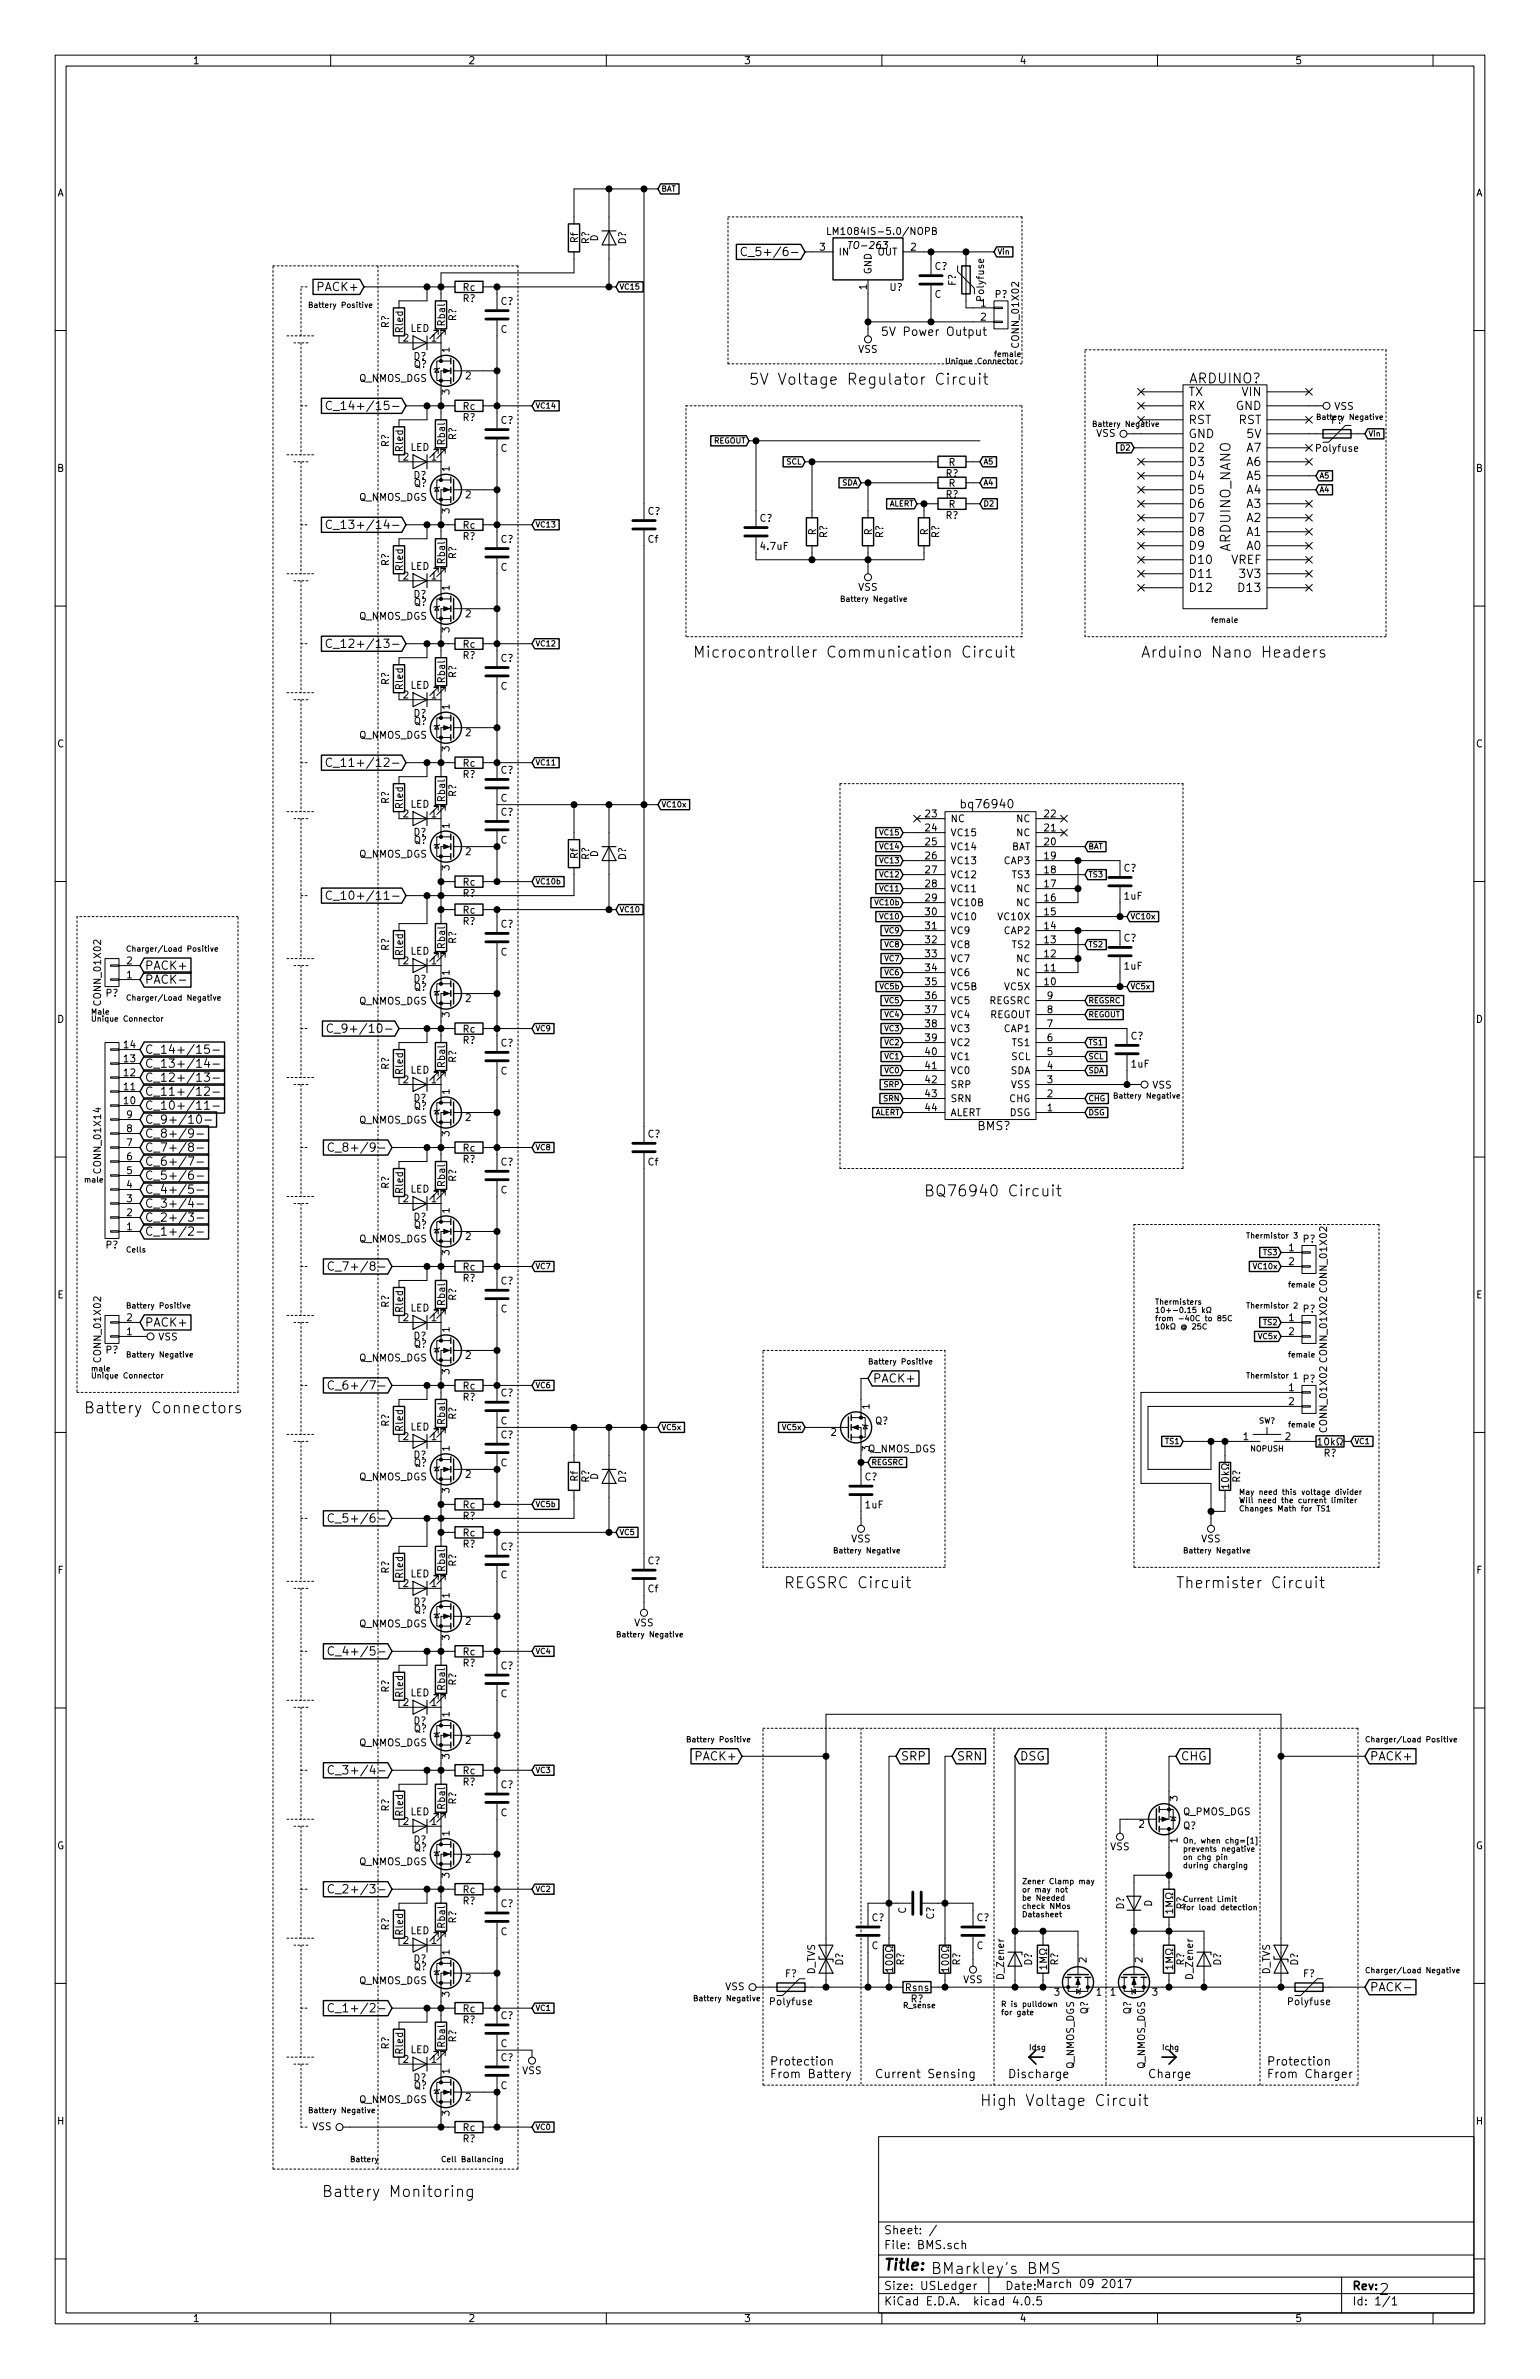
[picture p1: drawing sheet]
<svg xmlns="http://www.w3.org/2000/svg" width="279mm" height="432mm" viewBox="0 0 279 432" stroke-linecap="round" stroke-linejoin="round" font-family="sans-serif">
<defs><g id="words">
<g font-size="2.8">
<text x="135.9" y="69.8">5V Voltage Regulator Circuit</text>
<text x="125.7" y="119.4">Microcontroller Communication Circuit</text>
<text x="207" y="119.4">Arduino Nano Headers</text>
<text x="167.6" y="217.2">BQ76940 Circuit</text>
<text x="15.2" y="256.5">Battery Connectors</text>
<text x="142.2" y="288.3">REGSRC Circuit</text>
<text x="213.4" y="288.3">Thermister Circuit</text>
<text x="177.8" y="382.3">High Voltage Circuit</text>
<text x="58.4" y="398.8">Battery Monitoring</text>
<text x="160.4" y="412.1">Title: BMarkley's BMS</text>
<text x="250.2" y="416.6">2</text>
</g>
<g font-size="2.5">
<text x="215.7" y="69.6">ARDUINO?</text>
<text x="223.2" y="100.3" transform="rotate(-90 223.2 100.3)">ARDUINO_NANO</text>
</g>
<g font-size="2.1">
<text x="137.5" y="46.5">C_5+/6-</text>
<text x="57.9" y="52.8">PACK+</text>
<text x="162" y="61">5V Power Output</text>
<text x="215.6" y="71.9">TX</text>
<text x="225.3" y="71.9">VIN</text>
<text x="62.8" y="74.4">C_14+/15-</text>
<text x="215.6" y="74.4">RX</text>
<text x="215.6" y="77">RST</text>
<text x="224.1" y="74.4">GND</text>
<text x="224.6" y="77">RST</text>
<text x="215.6" y="79.5">GND</text>
<text x="215.6" y="82">D2</text>
<text x="226.1" y="82">A7</text>
<text x="226.3" y="79.5">5V</text>
<text x="215.6" y="84.6">D3</text>
<text x="215.6" y="87.1">D4</text>
<text x="215.6" y="89.7">D5</text>
<text x="226.1" y="89.7">A4</text>
<text x="226.1" y="87.1">A5</text>
<text x="226.1" y="84.6">A6</text>
<text x="215.6" y="92.2">D6</text>
<text x="215.6" y="94.7">D7</text>
<text x="226.1" y="94.7">A2</text>
<text x="226.1" y="92.2">A3</text>
<text x="62.8" y="96">C_13+/14-</text>
<text x="215.6" y="97.3">D8</text>
<text x="215.6" y="99.8">D9</text>
<text x="226.1" y="97.3">A1</text>
<text x="226.1" y="99.8">A0</text>
<text x="215.6" y="102.4">D10</text>
<text x="215.6" y="104.9">D11</text>
<text x="215.6" y="107.4">D12</text>
<text x="223.2" y="102.4">VREF</text>
<text x="225" y="107.4">D13</text>
<text x="225.1" y="104.9">3V3</text>
<text x="62.8" y="117.6">C_12+/13-</text>
<text x="62.8" y="139.2">C_11+/12-</text>
<text x="174.8" y="146.7">bq76940</text>
<text x="62.8" y="163.3">C_10+/11-</text>
<text x="26.3" y="178.6">PACK-</text>
<text x="26.3" y="176">PACK+</text>
<text x="26.3" y="191.3">C_14+/15-</text>
<text x="62.7" y="187.5">C_9+/10-</text>
<text x="26.3" y="196.3">C_12+/13-</text>
<text x="26.3" y="193.8">C_13+/14-</text>
<text x="26.3" y="204">C_9+/10-</text>
<text x="26.3" y="201.4">C_10+/11-</text>
<text x="26.3" y="198.9">C_11+/12-</text>
<text x="26.3" y="209">C_7+/8-</text>
<text x="26.3" y="206.5">C_8+/9-</text>
<text x="62.6" y="209">C_8+/9-</text>
<text x="177.3" y="205.1">BMS?</text>
<text x="26.3" y="214.1">C_5+/6-</text>
<text x="26.3" y="211.6">C_6+/7-</text>
<text x="26.3" y="221.7">C_2+/3-</text>
<text x="26.3" y="219.2">C_3+/4-</text>
<text x="26.3" y="216.7">C_4+/5-</text>
<text x="26.3" y="224.3">C_1+/2-</text>
<text x="62.6" y="230.6">C_7+/8-</text>
<text x="26.3" y="240.8">PACK+</text>
<text x="158.4" y="251">PACK+</text>
<text x="62.6" y="252.2">C_6+/7-</text>
<text x="62.6" y="276.4">C_5+/6-</text>
<text x="62.6" y="300.5">C_4+/5-</text>
<text x="62.6" y="322.1">C_3+/4-</text>
<text x="126.4" y="319.5">PACK+</text>
<text x="163.5" y="319.5">SRP</text>
<text x="173.6" y="319.5">SRN</text>
<text x="185.1" y="319.5">DSG</text>
<text x="214.3" y="319.5">CHG</text>
<text x="248.6" y="319.5">PACK+</text>
<text x="62.6" y="343.7">C_2+/3-</text>
<text x="62.6" y="365.3">C_1+/2-</text>
<text x="248.6" y="361.4">PACK-</text>
<text x="139.7" y="374.9">Protection</text>
<text x="139.7" y="377.2">From Battery</text>
<text x="158.7" y="377.2">Current Sensing</text>
<text x="182.9" y="377.2">Discharge</text>
<text x="208.3" y="377.2">Charge</text>
<text x="229.9" y="374.9">Protection</text>
<text x="229.9" y="377.2">From Charger</text>
<text x="160.4" y="405.5">Sheet: /</text>
<text x="160.4" y="408.2">File: BMS.sch</text>
<text x="160.4" y="418.4">KiCad E.D.A. kicad 4.0.5</text>
<text x="160.4" y="415.6">Size: USLedger</text>
<text x="182.4" y="415.6">Date: March 09 2017</text>
<text x="245.4" y="415.6">Rev:</text>
<text x="245.4" y="418.4">Id: 1/1</text>
</g>
<g font-size="1.8">
<text x="35" y="11.6">1</text>
<text x="85" y="11.6">2</text>
<text x="135" y="11.6">3</text>
<text x="185" y="11.6">4</text>
<text x="235" y="11.6">5</text>
<text x="10.4" y="35.6">A</text>
<text x="267.8" y="35.6">A</text>
<text x="104.9" y="44.1" transform="rotate(-90 104.9 44.1)">Rf</text>
<text x="106.9" y="44.3" transform="rotate(-90 106.9 44.3)">R?</text>
<text x="108.5" y="43.8" transform="rotate(-90 108.5 43.8)">D</text>
<text x="113.6" y="44.3" transform="rotate(-90 113.6 44.3)">D?</text>
<text x="148.7" y="45.5">3</text>
<text x="151.6" y="42.6">LM1084IS-5.0/NOPB</text>
<text x="152.1" y="46.4">IN</text>
<text x="154.5" y="45.2">TO-263</text>
<text x="159.1" y="46.4">OUT</text>
<text x="165.3" y="45.5">2</text>
<text x="84" y="52.8">Rc</text>
<text x="157.2" y="52.6" transform="rotate(-90 157.2 52.6)">1</text>
<text x="158.1" y="49.8" transform="rotate(-90 158.1 49.8)">GND</text>
<text x="161.4" y="52.8">U?</text>
<text x="169.5" y="49">C?</text>
<text x="173.4" y="51.9" transform="rotate(-90 173.4 51.9)">F?</text>
<text x="70.6" y="59.6" transform="rotate(-90 70.6 59.6)">R?</text>
<text x="80.7" y="59.1" transform="rotate(-90 80.7 59.1)">Rbal</text>
<text x="82.8" y="58.3" transform="rotate(-90 82.8 58.3)">R?</text>
<text x="83.9" y="54.8">R?</text>
<text x="90.8" y="55.3">C?</text>
<text x="169.5" y="54.1">C</text>
<text x="178" y="55.6">1</text>
<text x="178" y="58.2">2</text>
<text x="178.5" y="54.5" transform="rotate(-90 178.5 54.5)">Polyfuse</text>
<text x="180.5" y="54.1">P?</text>
<text x="73.1" y="60.3" transform="rotate(-90 73.1 60.3)">Rled</text>
<text x="73.2" y="62">2</text>
<text x="74.4" y="60.2">LED</text>
<text x="75" y="65.3">D?</text>
<text x="78.3" y="62">1</text>
<text x="81.5" y="64" transform="rotate(-90 81.5 64)">1</text>
<text x="90.8" y="60.4">C</text>
<text x="155.7" y="64">VSS</text>
<text x="184.9" y="62.8" transform="rotate(-90 184.9 62.8)">CONN_01X02</text>
<text x="65.1" y="69.3">Q_NMOS_DGS</text>
<text x="75" y="66.8">Q?</text>
<text x="81.5" y="71.6" transform="rotate(-90 81.5 71.6)">3</text>
<text x="84.5" y="68.8">2</text>
<text x="83.9" y="76.4">R?</text>
<text x="84" y="74.4">Rc</text>
<text x="90.8" y="76.9">C?</text>
<text x="241.5" y="76.9">F?</text>
<text x="242.1" y="74.4">VSS</text>
<text x="70.6" y="81.2" transform="rotate(-90 70.6 81.2)">R?</text>
<text x="73.1" y="81.9" transform="rotate(-90 73.1 81.9)">Rled</text>
<text x="73.2" y="83.6">2</text>
<text x="74.4" y="81.8">LED</text>
<text x="78.3" y="83.6">1</text>
<text x="80.7" y="80.6" transform="rotate(-90 80.7 80.6)">Rbal</text>
<text x="82.8" y="79.9" transform="rotate(-90 82.8 79.9)">R?</text>
<text x="90.8" y="82">C</text>
<text x="198.9" y="79.3">VSS</text>
<text x="238.9" y="82">Polyfuse</text>
<text x="10.4" y="85.6">B</text>
<text x="75" y="86.9">D?</text>
<text x="75" y="88.3">Q?</text>
<text x="81.5" y="85.6" transform="rotate(-90 81.5 85.6)">1</text>
<text x="171.6" y="86.6">R?</text>
<text x="172.1" y="84.5">R</text>
<text x="172.1" y="88.3">R</text>
<text x="267.8" y="85.6">B</text>
<text x="65.1" y="90.9">Q_NMOS_DGS</text>
<text x="81.5" y="93.2" transform="rotate(-90 81.5 93.2)">3</text>
<text x="84" y="96">Rc</text>
<text x="84.5" y="90.4">2</text>
<text x="117.5" y="93.4">C?</text>
<text x="137.8" y="94.7">C?</text>
<text x="171.6" y="90.4">R?</text>
<text x="171.6" y="94.2">R?</text>
<text x="172.1" y="92.2">R</text>
<text x="82.8" y="101.5" transform="rotate(-90 82.8 101.5)">R?</text>
<text x="83.9" y="98">R?</text>
<text x="90.8" y="98.5">C?</text>
<text x="117.6" y="98.5">Cf</text>
<text x="138.1" y="99.8">4.7uF</text>
<text x="148" y="97.2" transform="rotate(-90 148 97.2)">R</text>
<text x="150.1" y="97.7" transform="rotate(-90 150.1 97.7)">R?</text>
<text x="158.2" y="97.2" transform="rotate(-90 158.2 97.2)">R</text>
<text x="160.2" y="97.7" transform="rotate(-90 160.2 97.7)">R?</text>
<text x="168.4" y="97.2" transform="rotate(-90 168.4 97.2)">R</text>
<text x="170.4" y="97.7" transform="rotate(-90 170.4 97.7)">R?</text>
<text x="70.6" y="102.7" transform="rotate(-90 70.6 102.7)">R?</text>
<text x="73.1" y="103.5" transform="rotate(-90 73.1 103.5)">Rled</text>
<text x="73.2" y="105.2">2</text>
<text x="74.4" y="103.4">LED</text>
<text x="78.3" y="105.2">1</text>
<text x="80.7" y="102.2" transform="rotate(-90 80.7 102.2)">Rbal</text>
<text x="81.5" y="107.2" transform="rotate(-90 81.5 107.2)">1</text>
<text x="90.8" y="103.6">C</text>
<text x="155.7" y="107.2">VSS</text>
<text x="65.1" y="112.5">Q_NMOS_DGS</text>
<text x="75" y="108.5">D?</text>
<text x="75" y="109.9">Q?</text>
<text x="84.5" y="112">2</text>
<text x="81.5" y="114.8" transform="rotate(-90 81.5 114.8)">3</text>
<text x="83.9" y="119.6">R?</text>
<text x="84" y="117.6">Rc</text>
<text x="70.6" y="124.3" transform="rotate(-90 70.6 124.3)">R?</text>
<text x="73.1" y="125.1" transform="rotate(-90 73.1 125.1)">Rled</text>
<text x="74.4" y="125">LED</text>
<text x="80.7" y="123.8" transform="rotate(-90 80.7 123.8)">Rbal</text>
<text x="82.8" y="123.1" transform="rotate(-90 82.8 123.1)">R?</text>
<text x="90.8" y="120.1">C?</text>
<text x="90.8" y="125.2">C</text>
<text x="73.2" y="126.7">2</text>
<text x="75" y="130.1">D?</text>
<text x="75" y="131.5">Q?</text>
<text x="78.3" y="126.7">1</text>
<text x="81.5" y="128.8" transform="rotate(-90 81.5 128.8)">1</text>
<text x="10.4" y="135.6">C</text>
<text x="65.1" y="134.1">Q_NMOS_DGS</text>
<text x="81.5" y="136.4" transform="rotate(-90 81.5 136.4)">3</text>
<text x="84.5" y="133.6">2</text>
<text x="267.8" y="135.6">C</text>
<text x="83.9" y="141.2">R?</text>
<text x="84" y="139.1">Rc</text>
<text x="90.8" y="140.4">C?</text>
<text x="70.6" y="145.9" transform="rotate(-90 70.6 145.9)">R?</text>
<text x="73.1" y="146.7" transform="rotate(-90 73.1 146.7)">Rled</text>
<text x="73.2" y="148.3">2</text>
<text x="74.4" y="146.6">LED</text>
<text x="78.3" y="148.3">1</text>
<text x="80.7" y="145.4" transform="rotate(-90 80.7 145.4)">Rbal</text>
<text x="82.8" y="144.7" transform="rotate(-90 82.8 144.7)">R?</text>
<text x="90.8" y="148">C?</text>
<text x="90.8" y="145.5">C</text>
<text x="167.9" y="148.3">23</text>
<text x="172.5" y="149.2">NC</text>
<text x="184.4" y="149.2">NC</text>
<text x="189.5" y="148.3">22</text>
<text x="65.1" y="155.7">Q_NMOS_DGS</text>
<text x="75" y="151.7">D?</text>
<text x="75" y="153.1">Q?</text>
<text x="81.5" y="150.3" transform="rotate(-90 81.5 150.3)">1</text>
<text x="84.5" y="155.2">2</text>
<text x="90.8" y="153.1">C</text>
<text x="104.9" y="155.8" transform="rotate(-90 104.9 155.8)">Rf</text>
<text x="108.5" y="155.6" transform="rotate(-90 108.5 155.6)">D</text>
<text x="167.9" y="150.9">24</text>
<text x="167.9" y="153.4">25</text>
<text x="167.9" y="156">26</text>
<text x="172.5" y="151.8">VC15</text>
<text x="172.5" y="154.3">VC14</text>
<text x="183.3" y="154.3">BAT</text>
<text x="184.4" y="151.8">NC</text>
<text x="189.5" y="153.4">20</text>
<text x="189.5" y="150.9">21</text>
<text x="189.5" y="156">19</text>
<text x="81.5" y="158" transform="rotate(-90 81.5 158)">3</text>
<text x="84" y="160.7">Rc</text>
<text x="106.9" y="156.1" transform="rotate(-90 106.9 156.1)">R?</text>
<text x="113.6" y="156.1" transform="rotate(-90 113.6 156.1)">D?</text>
<text x="167.9" y="158.5">27</text>
<text x="167.9" y="161">28</text>
<text x="172.5" y="156.8">VC13</text>
<text x="172.5" y="159.4">VC12</text>
<text x="172.5" y="161.9">VC11</text>
<text x="182.2" y="156.8">CAP3</text>
<text x="183.7" y="159.4">TS3</text>
<text x="184.4" y="161.9">NC</text>
<text x="189.5" y="161">17</text>
<text x="189.5" y="158.5">18</text>
<text x="203.8" y="158.2">C?</text>
<text x="83.9" y="162.8">R?</text>
<text x="83.9" y="167.8">R?</text>
<text x="84" y="165.8">Rc</text>
<text x="167.9" y="166.1">30</text>
<text x="167.9" y="163.6">29</text>
<text x="172.5" y="167">VC10</text>
<text x="172.5" y="164.5">VC10B</text>
<text x="181.3" y="167">VC10X</text>
<text x="184.4" y="164.5">NC</text>
<text x="189.5" y="166.1">15</text>
<text x="189.5" y="163.6">16</text>
<text x="204" y="163.3">1uF</text>
<text x="70.6" y="172.6" transform="rotate(-90 70.6 172.6)">R?</text>
<text x="73.1" y="173.4" transform="rotate(-90 73.1 173.4)">Rled</text>
<text x="74.4" y="173.3">LED</text>
<text x="80.7" y="172.1" transform="rotate(-90 80.7 172.1)">Rbal</text>
<text x="82.8" y="171.3" transform="rotate(-90 82.8 171.3)">R?</text>
<text x="90.8" y="168.4">C?</text>
<text x="90.8" y="173.4">C</text>
<text x="167.9" y="168.7">31</text>
<text x="167.9" y="171.2">32</text>
<text x="167.9" y="173.7">33</text>
<text x="172.5" y="169.5">VC9</text>
<text x="172.5" y="172.1">VC8</text>
<text x="182.2" y="169.5">CAP2</text>
<text x="183.7" y="172.1">TS2</text>
<text x="189.5" y="173.7">12</text>
<text x="189.5" y="171.2">13</text>
<text x="189.5" y="168.7">14</text>
<text x="203.8" y="170.9">C?</text>
<text x="23" y="177.5">1</text>
<text x="23" y="175">2</text>
<text x="73.2" y="175">2</text>
<text x="75" y="178.3">D?</text>
<text x="75" y="179.8">Q?</text>
<text x="78.3" y="175">1</text>
<text x="81.5" y="177" transform="rotate(-90 81.5 177)">1</text>
<text x="167.9" y="176.3">34</text>
<text x="167.9" y="178.8">35</text>
<text x="172.5" y="174.6">VC7</text>
<text x="172.5" y="177.2">VC6</text>
<text x="172.5" y="179.7">VC5B</text>
<text x="182.3" y="179.7">VC5X</text>
<text x="184.4" y="177.2">NC</text>
<text x="184.4" y="174.6">NC</text>
<text x="189.5" y="178.8">10</text>
<text x="189.5" y="176.3">11</text>
<text x="204" y="176">1uF</text>
<text x="10.4" y="185.6">D</text>
<text x="18.3" y="182.2" transform="rotate(-90 18.3 182.2)">CONN_01X02</text>
<text x="19.2" y="180.9">P?</text>
<text x="65.1" y="182.3">Q_NMOS_DGS</text>
<text x="81.5" y="184.6" transform="rotate(-90 81.5 184.6)">3</text>
<text x="84.5" y="181.9">2</text>
<text x="167.9" y="181.4">36</text>
<text x="167.9" y="183.9">37</text>
<text x="172.5" y="182.2">VC5</text>
<text x="172.5" y="184.8">VC4</text>
<text x="179.4" y="184.8">REGOUT</text>
<text x="179.4" y="182.2">REGSRC</text>
<text x="190" y="183.9">8</text>
<text x="190" y="181.4">9</text>
<text x="267.8" y="185.6">D</text>
<text x="22.5" y="190.2">14</text>
<text x="83.9" y="189.4">R?</text>
<text x="84" y="187.4">Rc</text>
<text x="90.8" y="189.9">C?</text>
<text x="167.9" y="191.5">40</text>
<text x="167.9" y="186.4">38</text>
<text x="167.9" y="189">39</text>
<text x="172.5" y="187.3">VC3</text>
<text x="172.5" y="189.9">VC2</text>
<text x="182.2" y="187.3">CAP1</text>
<text x="183.7" y="189.9">TS1</text>
<text x="190" y="191.5">5</text>
<text x="190" y="189">6</text>
<text x="190" y="186.4">7</text>
<text x="205.1" y="188.7">C?</text>
<text x="22.5" y="197.9">11</text>
<text x="22.5" y="195.3">12</text>
<text x="22.5" y="192.8">13</text>
<text x="70.6" y="194.2" transform="rotate(-90 70.6 194.2)">R?</text>
<text x="73.1" y="194.9" transform="rotate(-90 73.1 194.9)">Rled</text>
<text x="73.2" y="196.6">2</text>
<text x="74.4" y="194.8">LED</text>
<text x="78.3" y="196.6">1</text>
<text x="80.7" y="193.7" transform="rotate(-90 80.7 193.7)">Rbal</text>
<text x="82.8" y="192.9" transform="rotate(-90 82.8 192.9)">R?</text>
<text x="90.8" y="195">C</text>
<text x="167.9" y="194.1">41</text>
<text x="167.9" y="196.6">42</text>
<text x="172.5" y="192.4">VC1</text>
<text x="172.5" y="194.9">VC0</text>
<text x="172.5" y="197.5">SRP</text>
<text x="183.2" y="194.9">SDA</text>
<text x="183.4" y="197.5">VSS</text>
<text x="183.4" y="192.4">SCL</text>
<text x="190" y="196.6">3</text>
<text x="190" y="194.1">4</text>
<text x="205.3" y="193.8">1uF</text>
<text x="209.1" y="197.6">VSS</text>
<text x="22.5" y="200.4">10</text>
<text x="23" y="202.9">9</text>
<text x="65.1" y="203.9">Q_NMOS_DGS</text>
<text x="75" y="199.9">D?</text>
<text x="75" y="201.4">Q?</text>
<text x="81.5" y="198.6" transform="rotate(-90 81.5 198.6)">1</text>
<text x="84.5" y="203.5">2</text>
<text x="167.9" y="199.1">43</text>
<text x="167.9" y="201.7">44</text>
<text x="172.5" y="200">SRN</text>
<text x="172.5" y="202.6">ALERT</text>
<text x="183" y="200">CHG</text>
<text x="183.1" y="202.6">DSG</text>
<text x="190" y="201.7">1</text>
<text x="190" y="199.1">2</text>
<text x="23" y="208">7</text>
<text x="23" y="205.5">8</text>
<text x="81.5" y="206.2" transform="rotate(-90 81.5 206.2)">3</text>
<text x="84" y="209">Rc</text>
<text x="117.5" y="206.5">C?</text>
<text x="18.3" y="212.6" transform="rotate(-90 18.3 212.6)">CONN_01X14</text>
<text x="23" y="215.6">4</text>
<text x="23" y="213.1">5</text>
<text x="23" y="210.6">6</text>
<text x="70.6" y="215.8" transform="rotate(-90 70.6 215.8)">R?</text>
<text x="80.7" y="215.3" transform="rotate(-90 80.7 215.3)">Rbal</text>
<text x="82.8" y="214.5" transform="rotate(-90 82.8 214.5)">R?</text>
<text x="83.9" y="211">R?</text>
<text x="90.8" y="211.5">C?</text>
<text x="117.6" y="211.5">Cf</text>
<text x="23" y="220.7">2</text>
<text x="23" y="218.2">3</text>
<text x="73.1" y="216.5" transform="rotate(-90 73.1 216.5)">Rled</text>
<text x="73.2" y="218.2">2</text>
<text x="74.4" y="216.4">LED</text>
<text x="75" y="221.5">D?</text>
<text x="78.3" y="218.2">1</text>
<text x="81.5" y="220.2" transform="rotate(-90 81.5 220.2)">1</text>
<text x="90.8" y="216.6">C</text>
<text x="19.2" y="226.6">P?</text>
<text x="23" y="223.3">1</text>
<text x="65.1" y="225.5">Q_NMOS_DGS</text>
<text x="75" y="223">Q?</text>
<text x="81.5" y="227.8" transform="rotate(-90 81.5 227.8)">3</text>
<text x="84.5" y="225">2</text>
<text x="233.8" y="227.1">1</text>
<text x="236.4" y="225.5">P?</text>
<text x="83.9" y="232.6">R?</text>
<text x="84" y="230.6">Rc</text>
<text x="90.8" y="233.1">C?</text>
<text x="233.8" y="229.6">2</text>
<text x="10.4" y="235.6">E</text>
<text x="23" y="239.8">2</text>
<text x="70.6" y="237.4" transform="rotate(-90 70.6 237.4)">R?</text>
<text x="73.1" y="238.1" transform="rotate(-90 73.1 238.1)">Rled</text>
<text x="73.2" y="239.8">2</text>
<text x="74.4" y="238">LED</text>
<text x="78.3" y="239.8">1</text>
<text x="80.7" y="236.9" transform="rotate(-90 80.7 236.9)">Rbal</text>
<text x="82.8" y="236.1" transform="rotate(-90 82.8 236.1)">R?</text>
<text x="90.8" y="238.2">C</text>
<text x="233.8" y="239.8">1</text>
<text x="236.4" y="238.2">P?</text>
<text x="240.7" y="234.2" transform="rotate(-90 240.7 234.2)">CONN_01X02</text>
<text x="267.8" y="235.6">E</text>
<text x="19.2" y="245.6">P?</text>
<text x="23" y="242.3">1</text>
<text x="28.7" y="243.3">VSS</text>
<text x="75" y="243.1">D?</text>
<text x="75" y="244.6">Q?</text>
<text x="81.5" y="241.8" transform="rotate(-90 81.5 241.8)">1</text>
<text x="233.8" y="242.3">2</text>
<text x="18.3" y="246.9" transform="rotate(-90 18.3 246.9)">CONN_01X02</text>
<text x="65.1" y="247.1">Q_NMOS_DGS</text>
<text x="81.5" y="249.4" transform="rotate(-90 81.5 249.4)">3</text>
<text x="84.5" y="246.6">2</text>
<text x="236.4" y="250.9">P?</text>
<text x="240.7" y="246.9" transform="rotate(-90 240.7 246.9)">CONN_01X02</text>
<text x="82.8" y="257.7" transform="rotate(-90 82.8 257.7)">R?</text>
<text x="83.9" y="254.2">R?</text>
<text x="84" y="252.2">Rc</text>
<text x="90.8" y="253.4">C?</text>
<text x="157.7" y="255.8" transform="rotate(-90 157.7 255.8)">1</text>
<text x="233.8" y="252.5">1</text>
<text x="233.8" y="255">2</text>
<text x="70.6" y="259" transform="rotate(-90 70.6 259)">R?</text>
<text x="73.1" y="259.7" transform="rotate(-90 73.1 259.7)">Rled</text>
<text x="73.2" y="261.4">2</text>
<text x="74.4" y="259.6">LED</text>
<text x="78.3" y="261.4">1</text>
<text x="80.7" y="258.4" transform="rotate(-90 80.7 258.4)">Rbal</text>
<text x="81.5" y="263.4" transform="rotate(-90 81.5 263.4)">1</text>
<text x="90.8" y="261.1">C?</text>
<text x="90.8" y="258.5">C</text>
<text x="150.8" y="260.6">2</text>
<text x="157.4" y="263.6">Q_NMOS_DGS</text>
<text x="157.7" y="263.4" transform="rotate(-90 157.7 263.4)">3</text>
<text x="158.7" y="258.5">Q?</text>
<text x="225.6" y="261.4">1</text>
<text x="233.2" y="261.4">2</text>
<text x="239.8" y="262.3">10k</text>
<text x="240.7" y="259.6" transform="rotate(-90 240.7 259.6)">CONN_01X02</text>
<text x="65.1" y="268.7">Q_NMOS_DGS</text>
<text x="75" y="264.7">D?</text>
<text x="75" y="266.1">Q?</text>
<text x="84.5" y="268.2">2</text>
<text x="90.8" y="266.1">C</text>
<text x="104.9" y="268.9" transform="rotate(-90 104.9 268.9)">Rf</text>
<text x="106.9" y="269.1" transform="rotate(-90 106.9 269.1)">R?</text>
<text x="108.5" y="268.6" transform="rotate(-90 108.5 268.6)">D</text>
<text x="113.6" y="269.1" transform="rotate(-90 113.6 269.1)">D?</text>
<text x="156.8" y="268.7">C?</text>
<text x="223" y="269.4" transform="rotate(-90 223 269.4)">10k</text>
<text x="225" y="269.1" transform="rotate(-90 225 269.1)">R?</text>
<text x="240.1" y="264.4">R?</text>
<text x="81.5" y="271" transform="rotate(-90 81.5 271)">3</text>
<text x="83.9" y="275.8">R?</text>
<text x="84" y="273.8">Rc</text>
<text x="157" y="273.8">1uF</text>
<text x="83.9" y="280.9">R?</text>
<text x="84" y="278.8">Rc</text>
<text x="90.8" y="281.4">C?</text>
<text x="154.4" y="279.9">VSS</text>
<text x="217.9" y="279.9">VSS</text>
<text x="10.5" y="285.6">F</text>
<text x="70.6" y="285.6" transform="rotate(-90 70.6 285.6)">R?</text>
<text x="73.1" y="286.4" transform="rotate(-90 73.1 286.4)">Rled</text>
<text x="74.4" y="286.3">LED</text>
<text x="80.7" y="285.1" transform="rotate(-90 80.7 285.1)">Rbal</text>
<text x="82.8" y="284.4" transform="rotate(-90 82.8 284.4)">R?</text>
<text x="90.8" y="286.5">C</text>
<text x="117.5" y="283.9">C?</text>
<text x="267.9" y="285.6">F</text>
<text x="73.2" y="288">2</text>
<text x="75" y="291.4">D?</text>
<text x="75" y="292.8">Q?</text>
<text x="78.3" y="288">1</text>
<text x="81.5" y="290" transform="rotate(-90 81.5 290)">1</text>
<text x="117.6" y="289">Cf</text>
<text x="65.1" y="295.4">Q_NMOS_DGS</text>
<text x="81.5" y="297.7" transform="rotate(-90 81.5 297.7)">3</text>
<text x="84.5" y="294.9">2</text>
<text x="115.1" y="295.2">VSS</text>
<text x="82.8" y="305.9" transform="rotate(-90 82.8 305.9)">R?</text>
<text x="83.9" y="302.5">R?</text>
<text x="84" y="300.4">Rc</text>
<text x="90.8" y="303">C?</text>
<text x="70.6" y="307.2" transform="rotate(-90 70.6 307.2)">R?</text>
<text x="73.1" y="308" transform="rotate(-90 73.1 308)">Rled</text>
<text x="73.2" y="309.6">2</text>
<text x="74.4" y="307.9">LED</text>
<text x="78.3" y="309.6">1</text>
<text x="80.7" y="306.7" transform="rotate(-90 80.7 306.7)">Rbal</text>
<text x="81.5" y="311.6" transform="rotate(-90 81.5 311.6)">1</text>
<text x="90.8" y="308.1">C</text>
<text x="65.1" y="316.9">Q_NMOS_DGS</text>
<text x="75" y="313">D?</text>
<text x="75" y="314.4">Q?</text>
<text x="84.5" y="316.5">2</text>
<text x="81.5" y="319.3" transform="rotate(-90 81.5 319.3)">3</text>
<text x="84" y="322">Rc</text>
<text x="70.6" y="328.8" transform="rotate(-90 70.6 328.8)">R?</text>
<text x="73.1" y="329.6" transform="rotate(-90 73.1 329.6)">Rled</text>
<text x="74.4" y="329.5">LED</text>
<text x="80.7" y="328.3" transform="rotate(-90 80.7 328.3)">Rbal</text>
<text x="82.8" y="327.5" transform="rotate(-90 82.8 327.5)">R?</text>
<text x="83.9" y="324.1">R?</text>
<text x="90.8" y="324.6">C?</text>
<text x="90.8" y="329.6">C</text>
<text x="213.6" y="326.9" transform="rotate(-90 213.6 326.9)">3</text>
<text x="214.6" y="329.5">Q_PMOS_DGS</text>
<text x="10.3" y="335.6">G</text>
<text x="73.2" y="331.2">2</text>
<text x="75" y="334.5">D?</text>
<text x="75" y="336">Q?</text>
<text x="78.3" y="331.2">1</text>
<text x="81.5" y="333.2" transform="rotate(-90 81.5 333.2)">1</text>
<text x="201.4" y="335.8">VSS</text>
<text x="206.7" y="331.7">2</text>
<text x="213.6" y="334.5" transform="rotate(-90 213.6 334.5)">1</text>
<text x="214.6" y="332">Q?</text>
<text x="267.7" y="335.6">G</text>
<text x="65.1" y="338.5">Q_NMOS_DGS</text>
<text x="81.5" y="340.8" transform="rotate(-90 81.5 340.8)">3</text>
<text x="84.5" y="338.1">2</text>
<text x="83.9" y="345.6">R?</text>
<text x="84" y="343.6">Rc</text>
<text x="90.8" y="346.2">C?</text>
<text x="164.4" y="347.3" transform="rotate(-90 164.4 347.3)">C</text>
<text x="203.9" y="346.6" transform="rotate(-90 203.9 346.6)">D?</text>
<text x="209" y="346.1" transform="rotate(-90 209 346.1)">D</text>
<text x="214.8" y="346.6" transform="rotate(-90 214.8 346.6)">R?</text>
<text x="70.6" y="350.4" transform="rotate(-90 70.6 350.4)">R?</text>
<text x="73.1" y="351.2" transform="rotate(-90 73.1 351.2)">Rled</text>
<text x="73.2" y="352.8">2</text>
<text x="74.4" y="351.1">LED</text>
<text x="78.3" y="352.8">1</text>
<text x="80.7" y="349.9" transform="rotate(-90 80.7 349.9)">Rbal</text>
<text x="82.8" y="349.1" transform="rotate(-90 82.8 349.1)">R?</text>
<text x="90.8" y="351.2">C</text>
<text x="158.1" y="348.7">C?</text>
<text x="158.1" y="353.8">C</text>
<text x="169.4" y="348.4" transform="rotate(-90 169.4 348.4)">C?</text>
<text x="177.2" y="348.7">C?</text>
<text x="177.2" y="353.8">C</text>
<text x="75" y="356.1">D?</text>
<text x="75" y="357.6">Q?</text>
<text x="81.5" y="354.8" transform="rotate(-90 81.5 354.8)">1</text>
<text x="84.5" y="359.7">2</text>
<text x="142.4" y="358.9">F?</text>
<text x="147.9" y="358.4" transform="rotate(-90 147.9 358.4)">D_TVS</text>
<text x="152.9" y="356.8" transform="rotate(-90 152.9 356.8)">D?</text>
<text x="162" y="357" transform="rotate(-90 162 357)">100</text>
<text x="164" y="356.7" transform="rotate(-90 164 356.7)">R?</text>
<text x="172.2" y="357" transform="rotate(-90 172.2 357)">100</text>
<text x="174.2" y="356.7" transform="rotate(-90 174.2 356.7)">R?</text>
<text x="174.8" y="359.9">VSS</text>
<text x="182.1" y="359.1" transform="rotate(-90 182.1 359.1)">D_Zener</text>
<text x="187.2" y="356.8" transform="rotate(-90 187.2 356.8)">D?</text>
<text x="192" y="356.7" transform="rotate(-90 192 356.7)">R?</text>
<text x="197.1" y="356.2" transform="rotate(-90 197.1 356.2)">2</text>
<text x="207.3" y="356.2" transform="rotate(-90 207.3 356.2)">2</text>
<text x="214.8" y="356.7" transform="rotate(-90 214.8 356.7)">R?</text>
<text x="216.4" y="359.1" transform="rotate(-90 216.4 359.1)">D_Zener</text>
<text x="221.5" y="356.8" transform="rotate(-90 221.5 356.8)">D?</text>
<text x="230.4" y="358.4" transform="rotate(-90 230.4 358.4)">D_TVS</text>
<text x="235.5" y="356.8" transform="rotate(-90 235.5 356.8)">D?</text>
<text x="236.4" y="358.9">F?</text>
<text x="65.1" y="360.1">Q_NMOS_DGS</text>
<text x="81.5" y="362.4" transform="rotate(-90 81.5 362.4)">3</text>
<text x="84" y="365.2">Rc</text>
<text x="131.6" y="361.2">VSS</text>
<text x="139.8" y="363.9">Polyfuse</text>
<text x="164.2" y="361.4">Rsns</text>
<text x="165.2" y="363.4">R?</text>
<text x="191.3" y="362.2">3</text>
<text x="197.4" y="365.6" transform="rotate(-90 197.4 365.6)">Q?</text>
<text x="198.9" y="362.2">1</text>
<text x="201.4" y="362.2">1</text>
<text x="205.2" y="365.6" transform="rotate(-90 205.2 365.6)">Q?</text>
<text x="209.1" y="362.2">3</text>
<text x="233.8" y="363.9">Polyfuse</text>
<text x="70.6" y="372" transform="rotate(-90 70.6 372)">R?</text>
<text x="80.7" y="371.5" transform="rotate(-90 80.7 371.5)">Rbal</text>
<text x="82.8" y="370.7" transform="rotate(-90 82.8 370.7)">R?</text>
<text x="83.9" y="367.2">R?</text>
<text x="90.8" y="366.5">C?</text>
<text x="90.8" y="371.6">C</text>
<text x="73.1" y="372.7" transform="rotate(-90 73.1 372.7)">Rled</text>
<text x="73.2" y="374.4">2</text>
<text x="74.4" y="372.6">LED</text>
<text x="75" y="377.7">D?</text>
<text x="78.3" y="374.4">1</text>
<text x="81.5" y="376.4" transform="rotate(-90 81.5 376.4)">1</text>
<text x="90.8" y="374.1">C?</text>
<text x="94.7" y="376.5">VSS</text>
<text x="194.8" y="375.6" transform="rotate(-90 194.8 375.6)">Q_NMOS_DGS</text>
<text x="207.7" y="375.6" transform="rotate(-90 207.7 375.6)">Q_NMOS_DGS</text>
<text x="65.1" y="381.7">Q_NMOS_DGS</text>
<text x="75" y="379.2">Q?</text>
<text x="84.5" y="381.3">2</text>
<text x="90.8" y="379.2">C</text>
<text x="10.4" y="385.6">H</text>
<text x="56.6" y="386.6">VSS</text>
<text x="81.5" y="384" transform="rotate(-90 81.5 384)">3</text>
<text x="83.9" y="388.8">R?</text>
<text x="84" y="386.8">Rc</text>
<text x="267.8" y="385.6">H</text>
<text x="35" y="421.4">1</text>
<text x="85" y="421.4">2</text>
<text x="135" y="421.4">3</text>
<text x="185" y="421.4">4</text>
<text x="235" y="421.4">5</text>
</g>
<g font-size="1.4">
<text x="120" y="34.8">BAT</text>
<text x="181" y="46.2">Vin</text>
<text x="112.4" y="52.6">VC15</text>
<text x="55.9" y="55.9">Battery Positive</text>
<text x="180.3" y="64.8">female</text>
<text x="171.4" y="66">Unique Connector</text>
<text x="97.2" y="74.1">VC14</text>
<text x="198.1" y="77.5">Battery Negative</text>
<text x="238.8" y="76.2">Battery Negative</text>
<text x="129.4" y="80.5">REGOUT</text>
<text x="203.4" y="81.8">D2</text>
<text x="248.3" y="79.2">Vin</text>
<text x="142.6" y="84.3">SCL</text>
<text x="152.7" y="88.1">SDA</text>
<text x="178.4" y="88.1">A4</text>
<text x="178.4" y="84.3">A5</text>
<text x="239.4" y="89.4">A4</text>
<text x="239.4" y="86.8">A5</text>
<text x="97.2" y="95.7">VC13</text>
<text x="161.1" y="91.9">ALERT</text>
<text x="178.4" y="91.9">D2</text>
<text x="152.4" y="109.2">Battery Negative</text>
<text x="219.7" y="113">female</text>
<text x="97.2" y="117.3">VC12</text>
<text x="97.2" y="138.9">VC11</text>
<text x="120" y="146.5">VC10x</text>
<text x="159.7" y="151.6">VC15</text>
<text x="159.7" y="154.2">VC14</text>
<text x="197.5" y="154.2">BAT</text>
<text x="97.2" y="160.5">VC10b</text>
<text x="159.7" y="156.7">VC13</text>
<text x="159.7" y="159.2">VC12</text>
<text x="159.7" y="161.8">VC11</text>
<text x="197.5" y="159.2">TS3</text>
<text x="112.4" y="165.6">VC10</text>
<text x="158.9" y="164.3">VC10b</text>
<text x="159.7" y="166.9">VC10</text>
<text x="205.1" y="166.9">VC10x</text>
<text x="22.9" y="172.7">Charger/Load Positive</text>
<text x="160.5" y="169.4">VC9</text>
<text x="160.5" y="171.9">VC8</text>
<text x="197.5" y="171.9">TS2</text>
<text x="159.7" y="179.6">VC5b</text>
<text x="160.5" y="174.5">VC7</text>
<text x="160.5" y="177">VC6</text>
<text x="205.1" y="179.6">VC5x</text>
<text x="16.5" y="184.1">Male</text>
<text x="16.5" y="185.4">Unique Connector</text>
<text x="22.9" y="181.6">Charger/Load Negative</text>
<text x="160.5" y="182.1">VC5</text>
<text x="160.5" y="184.6">VC4</text>
<text x="197.5" y="184.6">REGOUT</text>
<text x="197.5" y="182.1">REGSRC</text>
<text x="97.2" y="187.2">VC9</text>
<text x="160.5" y="187.2">VC3</text>
<text x="160.5" y="189.7">VC2</text>
<text x="197.5" y="189.7">TS1</text>
<text x="160.4" y="197.3">SRP</text>
<text x="160.5" y="192.3">VC1</text>
<text x="160.5" y="194.8">VC0</text>
<text x="197.5" y="194.8">SDA</text>
<text x="197.5" y="192.3">SCL</text>
<text x="158.6" y="202.4">ALERT</text>
<text x="160.3" y="199.9">SRN</text>
<text x="197.5" y="199.9">CHG</text>
<text x="197.5" y="202.4">DSG</text>
<text x="201.9" y="199.4">Battery Negative</text>
<text x="97.2" y="208.8">VC8</text>
<text x="15.2" y="214.6">male</text>
<text x="22.9" y="227.3">Cells</text>
<text x="226.1" y="224.8">Thermistor 3</text>
<text x="229.2" y="227.8">TS3</text>
<text x="97.2" y="230.4">VC7</text>
<text x="227.6" y="230.4">VC10x</text>
<text x="233.7" y="233.7">female</text>
<text x="22.9" y="237.5">Battery Positive</text>
<text x="209.5" y="236.8">Thermisters</text>
<text x="209.5" y="238.3">10+-0.15 k</text>
<text x="209.5" y="239.8">from -40C to 85C</text>
<text x="226.1" y="237.5">Thermistor 2</text>
<text x="209.5" y="241.3">10k @ 25C</text>
<text x="228.3" y="243.1">VC5x</text>
<text x="229.2" y="240.5">TS2</text>
<text x="16.5" y="248.9">male</text>
<text x="16.5" y="250.2">Unique Connector</text>
<text x="22.9" y="246.4">Battery Negative</text>
<text x="97.2" y="251.9">VC6</text>
<text x="157.5" y="247.6">Battery Positive</text>
<text x="226.1" y="250.2">Thermistor 1</text>
<text x="233.7" y="246.4">female</text>
<text x="120" y="259.6">VC5x</text>
<text x="142" y="259.6">VC5x</text>
<text x="211.5" y="262.1">TS1</text>
<text x="226.9" y="263.4">NOPUSH</text>
<text x="228.3" y="258.4">SW?</text>
<text x="233.7" y="259.1">female</text>
<text x="245.7" y="262.1">VC1</text>
<text x="158.1" y="265.9">REGSRC</text>
<text x="97.2" y="273.5">VC5b</text>
<text x="224.8" y="271.3">May need this voltage divider</text>
<text x="224.8" y="272.8">Will need the current limiter</text>
<text x="224.8" y="274.3">Changes Math for TS1</text>
<text x="112.4" y="278.6">VC5</text>
<text x="151.1" y="281.9">Battery Negative</text>
<text x="214.6" y="281.9">Battery Negative</text>
<text x="111.8" y="297.2">Battery Negative</text>
<text x="97.2" y="300.2">VC4</text>
<text x="124.5" y="316.2">Battery Positive</text>
<text x="247.6" y="316.2">Charger/Load Positive</text>
<text x="97.2" y="321.8">VC3</text>
<text x="214.6" y="334.6">On, when chg=[1]</text>
<text x="185.4" y="342">Zener Clamp may</text>
<text x="214.6" y="336.1">prevents negative</text>
<text x="214.6" y="337.6">on chg pin</text>
<text x="214.6" y="339.1">during charging</text>
<text x="97.2" y="343.4">VC2</text>
<text x="185.4" y="343.5">or may not</text>
<text x="185.4" y="345">be Needed</text>
<text x="185.4" y="346.5">check NMos</text>
<text x="185.4" y="348">Datasheet</text>
<text x="214.6" y="345.2">Current Limit</text>
<text x="214.6" y="346.7">for load detection</text>
<text x="247.6" y="358.1">Charger/Load Negative</text>
<text x="97.2" y="365">VC1</text>
<text x="125.7" y="363.2">Battery Negative</text>
<text x="163.8" y="364.5">R_sense</text>
<text x="181.6" y="364.3">R is pulldown</text>
<text x="181.6" y="365.8">for gate</text>
<text x="186.7" y="372.1">Idsg</text>
<text x="210.8" y="372.1">Ichg</text>
<text x="55.9" y="383.5">Battery Negative</text>
<text x="97.2" y="386.6">VC0</text>
<text x="63.5" y="392.4">Battery</text>
<text x="80" y="392.4">Cell Ballancing</text>
</g>
</g></defs>
<g fill="none" stroke="#000" stroke-width=".18">
<path d="M10 10h259.4v411.8h-259.4zM12 12h255.4v407.8h-255.4zM60 10v2M110 10v2M160 10v2M210 10v2M260 10v2M110.5 34.3v17.8M116.8 34.3v59.9M119.4 34.3h-15.3v6.3M10 60h2M66 52.1h16.5"/>
<path d="M66.2 55.2l.2 .6 .3-.6M67 55.5l.5-.1-.1-.2h-.2l-.2 .1 .1 .5h.3M77.5 52.1v2.5h-5.1v1.3M80 59.7v5.8M87.6 52.1h24.2M90.2 52.1v4M90.2 58.2v19.5M104.1 45.7v3.8h-24.1v5.1M135.4 45a.62 .62 0 0 0-.7 0 .62 .62 0 0 0-.2 .7 .58 .58 0 0 0 .3 .6 .58 .58 0 0 0 .6 0M135.7 46.6h1.2M146 45.7h5.1M150.2 41.3v1.3h.6"/>
<path d="M153.9 43.8h.8M157.5 50.8v10.2M157.5 58.4h22.8M160.9 59.4h-.7l-.1 .7 .2-.2 .5 .1 .2 .2v.4l-.3 .3-.6-.2M163.8 45.7h16.5M168.9 45.7v4.1M168.9 51.8v6.6M169.2 41.9l.6-.1v-.4l-.6-.1v1.3h.5l.1-.2 .1-.3-.3-.2M173.7 48.3v1l3.1 3v1M175.3 45.7v10.2h5M178.4 59.9h.5M178.4 47.1l.1 .3-.2 .2h-.6v-.5l.2-.1 .1 .6"/>
<path d="M178.6 59.4v1.3l.3 .2M180.3 58.3h1.6v.2h-1.6zM180.3 55.8h1.6v.2h-1.6zM180.3 54.6h2.6v5.1h-2.6zM267.4 60h2M60.1 73a.62 .62 0 0 0-.7 0 .62 .62 0 0 0-.2 .7 .58 .58 0 0 0 .3 .6 .58 .58 0 0 0 .6-.1M60.4 74.5h1.2M61.9 73.3l.4-.5v1.5M61.9 74.3h.9M72.4 61v1.2h7.6M73.7 73.7h8.8M77.5 73.7v2.5h-5.1v1.3"/>
<path d="M79.2 66.9l.4 .7h-.7zM79.5 60.7v-.8h-.8h.8l-1.5 1.6M79.8 66.8l-.2 .1h-.7l-.2 .2M80 65.5h-.8v3.6h2.6M80 65.5h1.8M80.8 60.7v-.8h-.8h.8l-1.6 1.6M81.8 67.3h-1.8v8.9M82.3 67.3h7.9M87.6 73.7h8.9M90.2 79.8v19.5M172 67.7l-.1 .1 .1 .1 .1-.1-.1-.1v.2M173 68.4v1.3"/>
<path d="M173.5 68.4a.45 .45 0 0 0-.5 .4M175.1 68.5a.68 .68 0 0 0-.9 .1l-.1 .2 .1 .8 .3 .1 .6-.1M175.9 68.4l.1 1.2a.56 .56 0 0 0 .8 0M176.8 68.4v1.3M177.7 67.7l-.1 .1 .1 .1 .2-.1-.2-.1v.2M177.7 68.4v1.3M178.4 68.4h.8M178.7 67.7v1.8l.1 .1 .4 .1M182.7 65.3h.4M182.8 65v.9l.3 .1M183.4 65.4l.1-.1 .3 .1-.1 .5h-.3zM184.3 65.3v.7"/>
<path d="M184.5 65.3l-.2 .2M184.6 64.4l.5-.1v-.2h-.3l-.2 .1 .1 .5h.4M204.5 78.7h10.1M206.4 70.5l1.2 1.2M206.4 73.1l1.2 1.2M206.4 75.6l1.2 1.2M207 73.7h7.6M207 71.1h7.6M207 76.2h7.6M207.6 70.5l-1.2 1.2M207.6 73.1l-1.2 1.2M207.6 75.6l-1.2 1.2"/>
<path d="M208.9 76.8l.3 .6 .2-.6M209.7 77.1l.5-.1v-.2h-.3l-.2 .1 .1 .5h.4M214.6 69.9h15.3v40.6h-15.3zM229.9 73.7h10.1M229.9 78.7h17.7M229.9 71.1h7.6M229.9 76.2h7.6M236.9 70.5l1.2 1.2M236.9 75.6l1.2 1.2M238.1 70.5l-1.2 1.2M238.1 75.6l-1.2 1.2M245.1 77.2h-1l-3.1 3.1h-1"/>
<path d="M249.6 75.5l.2 .6 .2-.6M250.4 75.8l.5-.1-.1-.2h-.3l-.1 .1v.5h.4M60.1 94.6a.62 .62 0 0 0-.7-.1 .62 .62 0 0 0-.2 .8 .58 .58 0 0 0 .3 .6 .58 .58 0 0 0 .6-.1M60.4 96.1h1.2M61.9 94.8l.4-.4v1.5M61.9 95.9h.9M72.4 82.6v1.2h7.6M73.7 95.3h8.8M77.5 95.3v2.5h-5.1v1.3M79.2 88.5l.4 .7h-.7zM79.5 82.3v-.8h-.8h.8l-1.5 1.6M79.8 88.4l-.2 .1h-.7l-.2 .1"/>
<path d="M80 87.1h-.8v3.6h2.6M80 81.3v5.8M80 87.1h1.8M80.8 82.3v-.8h-.8h.8l-1.6 1.6M81.8 88.9h-1.8v8.9M82.3 88.9h7.9M87.6 95.3h8.9M116.8 96.3v111M135.9 80h41.9M137.2 97.5v4.1h30.4v-2.5M137.2 80v15.5M146 83.8h24.2"/>
<path d="M147.3 83.8v10.2M147.3 99.1v2.5M156.2 87.6h14M157.5 87.6v6.4M157.5 99.1v5M166.4 91.4h3.8M167.6 91.4v2.6M175.3 83.8h2.5M175.3 87.6h2.5M175.3 91.4h2.5M205.7 81.3h8.9M206.4 98.5l1.2 1.2"/>
<path d="M206.4 95.9l1.2 1.2M206.4 93.4l1.2 1.2M206.4 90.8l1.2 1.2M206.4 88.3l1.2 1.2M206.4 85.8l1.2 1.2M206.4 83.2l1.2 1.2M207 88.9h7.6M207 83.8h7.6M207 91.4h7.6M207 86.4h7.6M207 94h7.6M207 96.5h7.6"/>
<path d="M207 99.1h7.6M207.6 98.5l-1.2 1.2M207.6 95.9l-1.2 1.2M207.6 93.4l-1.2 1.2M207.6 90.8l-1.2 1.2M207.6 88.3l-1.2 1.2M207.6 85.8l-1.2 1.2M207.6 83.2l-1.2 1.2M229.9 88.9h8.9M229.9 83.8h7.6M229.9 91.4h7.6M229.9 81.3h7.6"/>
<path d="M229.9 86.4h8.9M229.9 94h7.6M229.9 96.5h7.6M229.9 99.1h7.6M236.9 80.7l1.2 1.2M236.9 83.2l1.2 1.2M236.9 90.8l1.2 1.2M236.9 93.4l1.2 1.2M236.9 95.9l1.2 1.2M236.9 98.5l1.2 1.2M238.1 80.7l-1.2 1.2M238.1 83.2l-1.2 1.2"/>
<path d="M238.1 90.8l-1.2 1.2M238.1 93.4l-1.2 1.2M238.1 95.9l-1.2 1.2M238.1 98.5l-1.2 1.2M245.7 81.5l.6-.1v-.2l-.4-.1-.2 .2 .1 .6h.5M10 110h2M60.1 116.2a.62 .62 0 0 0-.7-.1 .62 .62 0 0 0-.2 .8 .58 .58 0 0 0 .3 .6 .58 .58 0 0 0 .6-.1M60.4 117.7h1.2M61.9 116.4l.4-.4v1.5M61.9 117.5h.9M72.4 104.1v1.3h7.6M73.7 116.8h8.8"/>
<path d="M77.5 116.8v2.6h-5.1v1.3M79.2 110.1l.4 .6h-.7zM79.5 103.9v-.8h-.8h.8l-1.5 1.5M79.8 110l-.2 .1h-.7l-.2 .1M80 108.7h-.8v3.6h2.6M80 102.9v5.8M80 108.7h1.8M80.8 103.9v-.8h-.8h.8l-1.6 1.5M81.8 110.5h-1.8v8.9M82.3 110.5h7.9M87.6 116.8h8.9M90.2 101.3v19.6"/>
<path d="M163.2 108.5l.2 .7 .3-.7M164 108.8l.5-.1-.1-.1-.2-.1-.2 .2 .1 .4h.3M176 117.5a.8 .8 0 0 0-1 0 .8 .8 0 0 0-.3 .9 .76 .76 0 0 0 .4 .8 .76 .76 0 0 0 .9-.1M176.8 117.3l-.1 .1 .1 .1 .1-.1-.1-.1v.2M176.8 118v1.3M177.8 118v1.3M178.4 118a.45 .45 0 0 0-.6 .3M179.9 118a.68 .68 0 0 0-.9 .1l-.1 .2 .1 .8 .3 .2 .6-.1M180.8 118l.1 1.2a.56 .56 0 0 0 .7-.1M181.6 118v1.3M182.6 117.3l-.1 .1 .1 .1 .1-.1-.1-.1v.2M182.6 118v1.3"/>
<path d="M183.3 118h.7M183.5 117.3v1.7l.1 .2 .4 .1M206.4 106.1l1.2 1.2M206.4 103.5l1.2 1.2M206.4 101l1.2 1.2M207 101.6h7.6M207 104.1h7.6M207 106.7h7.6M207.6 106.1l-1.2 1.2M207.6 103.5l-1.2 1.2M207.6 101l-1.2 1.2M224 112.6l.5-.1-.1-.1-.2-.1-.2 .2 .1 .4h.3"/>
<path d="M229.9 101.6h7.6M229.9 104.1h7.6M229.9 106.7h7.6M236.6 118.6l.9-.2-.1-.4h-.6l-.2 .2 .1 1 .1 .1 .6-.1M236.9 101l1.2 1.2M236.9 103.5l1.2 1.2M236.9 106.1l1.2 1.2M238.1 103.5l-1.2 1.2M238.1 106.1l-1.2 1.2M238.1 101l-1.2 1.2M238.4 118v1.3M238.9 118a.45 .45 0 0 0-.5 .3"/>
<path d="M240.3 118h-.5l-.3 .2 .1 .3 .7 .2 .1 .2-.1 .3-.2 .1-.6-.1M267.4 110h2M60.1 137.7a.62 .62 0 0 0-.7 0 .62 .62 0 0 0-.2 .8 .58 .58 0 0 0 .3 .5 .58 .58 0 0 0 .6 0M60.4 139.3h1.2M61.9 138l.4-.4v1.5M61.9 139.1h.9M72.4 125.7v1.3h7.6M73.7 138.4h8.8M77.5 138.4v2.6h-5.1v1.2M79.2 131.7l.4 .6h-.7zM79.5 125.5v-.8h-.8h.8l-1.5 1.5M79.8 131.6l-.2 .1h-.7l-.2 .1"/>
<path d="M80 130.3h-.8v3.6h2.6M80 124.5v5.8M80 130.3h1.8M80.8 125.5v-.8h-.8h.8l-1.6 1.5M81.8 132.1h-1.8v8.9M82.3 132.1h7.9M87.6 138.4h8.9M90.2 122.9v18.3M10 160h2M72.4 147.3v1.3h7.6M79.2 153.3l.4 .6h-.7zM79.5 147.1v-.8h-.8h.8l-1.5 1.5"/>
<path d="M79.8 153.2l-.2 .1h-.7l-.2 .1M80 151.9h-.8v3.5h2.6M80 146.1v5.8M80 151.9h1.8M80.8 147.1v-.8h-.8h.8l-1.6 1.5M81.8 153.7h-1.8v13.9M82.3 153.7h7.9M90.2 143.3v5.5M90.2 150.9v9.1M90.2 146.1h29.2M104.1 146.1v6.3M104.1 157.5v5.1h-30.4"/>
<path d="M110.5 146.1v19M163.8 153.7h7.6M163.8 151.1h7.6M163.8 156.2h7.6M163.8 158.8h7.6M165.8 148l1.2 1.2M166.4 148.6h5M167 148l-1.2 1.2M171.4 147.3h16.6v55.9h-16.6zM183 145.3l.3-.2a.81 .81 0 0 1 .5 .8 .81 .81 0 0 1-.5 .7l-.3-.1-.1-.4zM188 153.7h8.8M188 151.1h5"/>
<path d="M188 148.6h5M188 156.2h15.2v2.8M188 158.8h8.8M192.4 148l1.2 1.2M192.4 150.5l1.2 1.2M193.6 148l-1.2 1.2M193.6 150.5l-1.2 1.2M195.6 156.2v7.6h-7.6M267.4 160h2M19 174h2.6v5.1h-2.6zM20.1 175.1h1.5v.3h-1.5zM20.1 177.7h1.5v.2h-1.5z"/>
<path d="M21.6 177.8h3.8M21.6 175.3h3.8M32.5 177.9h1.2M37.1 172h.4M37.3 171.7v.8l.2 .2M37.8 171.7v.1M37.8 172v.7M38.2 172l.3 .7 .2-.7M39 172.3l.5-.1-.1-.1-.2-.1-.2 .2 .1 .4h.3M60.1 161.9a.62 .62 0 0 0-.7 0 .62 .62 0 0 0-.2 .7 .58 .58 0 0 0 .3 .6 .58 .58 0 0 0 .6-.1M60.4 163.4h1.2M61.9 162.2l.4-.5v1.5"/>
<path d="M61.9 163.2h.9M72.4 174v1.3h7.6M77.5 162.6v5h-5.1v1.3M79.2 180l.4 .6h-.7zM79.5 173.7v-.7h-.8h.8l-1.5 1.5M79.8 179.8l-.2 .2h-.7l-.2 .1M80 178.6h-.8v3.5h2.6M80 172.7v5.9M80 178.6h1.8M80 160h2.5M80 165.1h2.5M80.8 173.7v-.7h-.8h.8l-1.6 1.5"/>
<path d="M87.6 160h8.9M87.6 165.1h24.2M90.2 165.1v4.1M90.2 171.2v19.6M163.8 179.1h7.6M163.8 166.4h7.6M163.8 176.5h7.6M163.8 168.9h7.6M163.8 174h7.6M163.8 171.5h7.6M163.8 163.8h7.6M163.8 161.3h7.6"/>
<path d="M188 179.1h16.5M188 166.4h16.5M188 168.9h15.2v2.8M188 174h7.6M188 171.5h8.8M188 161.3h7.6M195.6 168.9v7.6h-7.6M203.2 161v5.4M203.2 173.7v5.4M19 189.2h2.6v35.6h-2.6zM20.1 190.4h1.5v.2h-1.5zM20.1 192.9h1.5v.3h-1.5z"/>
<path d="M20.1 195.5h1.5v.2h-1.5zM20.1 198h1.5v.2h-1.5zM21.6 198.1h3.8M21.6 195.6h3.8M21.6 193h3.8M21.6 190.5h3.8M27.7 184.7h.4M27.9 184.4v.8l.2 .2M28.4 184.8l.2-.1 .3 .1-.1 .5h-.4zM29.3 184.7v.7M29.6 184.7l-.3 .2M37.1 194.7h.9l-.5 .6 .3 .1 .2 .2-.1 .5-.2 .2h-.4l-.2-.2"/>
<path d="M37.1 197.4l.6-.1 .2 .1 .1 .3-.1 .2-.8 .9h.9M37.5 192.1l-.4 1.1h1M37.6 180.9h.4M37.7 180.6v.8l.3 .2M37.8 192.7v1M37.9 189.7h-.7l-.1 .7 .2-.2 .5 .1 .2 .2v.4l-.3 .3-.6-.2M38.3 180.6v.1M38.3 180.9v.7M38.6 198.2h1.2M38.6 195.7h1.2M38.6 193.1h1.2M38.6 190.6h1.2"/>
<path d="M38.7 180.9l.2 .7 .3-.7M39.5 181.2l.5-.1-.1-.2h-.3l-.1 .2v.4h.4M60.3 186a.62 .62 0 0 0-.7 0 .62 .62 0 0 0-.2 .7 .58 .58 0 0 0 .3 .6 .58 .58 0 0 0 .6-.1M60.6 187.5h1.2M72.4 195.6v1.3h7.6M72.4 186.7h10.1M77.5 186.7v2.5h-5.1v1.3M79.5 195.3v-.7h-.8h.8l-1.5 1.5M80 194.3v5.9M80.8 195.3v-.7h-.8h.8l-1.6 1.5M81.8 180.3h-1.8v8.9M82.3 180.3h7.9"/>
<path d="M87.6 186.7h8.9M90.2 192.8v19.5M163.8 199.4h7.6M163.8 196.9h7.6M163.8 194.3h7.6M163.8 191.8h7.6M163.8 189.2h7.6M163.8 186.7h7.6M163.8 184.2h7.6M163.8 181.6h7.6M188 199.4h8.8M188 196.9h19"/>
<path d="M188 194.3h8.8M188 191.8h8.8M188 189.2h8.8M188 186.7h16.5v2.8M188 184.2h8.8M188 181.6h8.8M204.5 191.5v5.4M212.8 198.7l.2 .6 .2-.6M213.5 199l.5-.1v-.2h-.3l-.2 .1 .1 .5h.4M10 210h2M20.1 200.5h1.5v.3h-1.5zM20.1 203.1h1.5v.2h-1.5z"/>
<path d="M20.1 205.6h1.5v.3h-1.5zM20.1 208.2h1.5v.2h-1.5zM20.1 210.7h1.5v.2h-1.5zM20.1 213.2h1.5v.3h-1.5zM20.1 215.8h1.5v.2h-1.5zM20.1 218.3h1.5v.3h-1.5zM21.6 208.3h3.8M21.6 218.4h3.8M21.6 210.8h3.8M21.6 215.9h3.8M21.6 213.4h3.8M21.6 205.7h3.8"/>
<path d="M21.6 203.2h3.8M21.6 200.7h3.8M34.2 210h1l-.7 1.5M34.5 208.1l-.3-.3 .1-.2 .2-.2 .5 .1 .1 .2-.1 .2-.6 .3-.2 .2v.3l.3 .3h.3l.3-.3v-.3l-.3-.3M34.6 217.5l-.4 1.1h1M35 212.5a.62 .62 0 0 0-.8 .7v.6l.2 .2h.4l.3-.2v-.4l-.3-.3h-.3l-.3 .3M35 218.1v1M35 215.1h-.7l-.1 .7 .2-.2 .6 .1 .1 .2v.4l-.3 .3-.6-.2M35.1 205.6l-.3 .2h-.3l-.3-.2 .1-.5 .5-.2a.96 .96 0 0 1-.1 1.5h-.3M35.7 218.5h1.2M35.7 216h1.2M35.7 213.5h1.2"/>
<path d="M35.7 210.9h1.2M35.7 208.4h1.2M35.7 205.8h1.2M35.8 202.5l.2-.1a.81 .81 0 0 1 .6 .7 .81 .81 0 0 1-.6 .8l-.2-.2-.1-.4zM37.1 200.3l.5-.5v1.5M37.1 201.3h.9M37.2 203.3h1.2M38.6 200.8h1.2M60.5 207.6a.62 .62 0 0 0-.8 0 .62 .62 0 0 0-.2 .7 .58 .58 0 0 0 .3 .6 .58 .58 0 0 0 .7-.1M60.8 209.1h1.2M71.1 208.3h11.4M72.4 217.2v1.2h7.6"/>
<path d="M77.5 208.3v2.5h-5.1v1.3M79.2 201.5l.4 .7h-.7zM79.5 216.9v-.7h-.8h.8l-1.5 1.5M79.8 201.4l-.2 .1h-.7l-.2 .2M80 200.2h-.8v3.5h2.6M80 215.9v5.8M80 200.2h1.8M80.8 216.9v-.7h-.8h.8l-1.6 1.5M81.8 201.9h-1.8v8.9M82.3 201.9h7.9M87.6 208.3h8.9M90.2 214.4v19.5"/>
<path d="M116.8 209.3v75.4M163.8 201.9h7.6M188 201.9h8.8M189.2 215.7l.1 1.3a.56 .56 0 0 0 .8-.1M190.1 215.7v1.4M191 215.1l-.1 .1 .1 .1 .1-.1-.1-.1v.2M191 215.7v1.4M191.7 215.7h.8M192 215.1v1.7l.1 .2 .4 .1M267.4 210h2M19 238.8h2.6v5h-2.6zM20.1 239.9h1.5v.3h-1.5z"/>
<path d="M20.1 220.9h1.5v.2h-1.5zM20.1 223.4h1.5v.2h-1.5zM21.6 223.5h3.8M21.6 221h3.8M33.2 236.8l.2 .6 .3-.6M34 237.1l.5-.1-.1-.2h-.3l-.1 .1v.5h.4M34.2 220.1h.9l-.5 .6 .4 .1 .1 .2-.1 .5-.2 .2h-.4l-.2-.2M34.2 222.8l.6-.1 .2 .1 .1 .3-.1 .2-.8 .9h.9M35.7 223.6h1.2M35.7 221.1h1.2M60.5 229.2a.62 .62 0 0 0-.8 0 .62 .62 0 0 0-.2 .7 .58 .58 0 0 0 .3 .6 .58 .58 0 0 0 .7-.1M60.8 230.7h1.2"/>
<path d="M71.1 229.9h11.4M72.4 238.8v1.2h7.6M77.5 229.9v2.5h-5.1v1.3M79.2 223.1l.4 .7h-.7zM79.5 238.5v-.8h-.8h.8l-1.5 1.6M79.8 223l-.2 .1h-.7l-.2 .2M80 221.7h-.8v3.6h2.6M80 237.5v5.8M80 221.7h1.8M80.8 238.5v-.8h-.8h.8l-1.6 1.6M81.8 223.5h-1.8v8.9M82.3 223.5h7.9"/>
<path d="M87.6 229.9h8.9M90.2 236v18.3M216.9 237.3h-.4l-.1 .4h.5l.1 .4-.2 .2-.4-.1M217.8 236.1h-.2l-.2 .1 .4 .3v.2h-.4M218.2 237.3v1M218.3 237.9l.2 .4M218.5 237.6l-.3 .4M218.9 238.3h.3l-.3-.8 .3-.2 .4 .1 .1 .4-.2 .5h.2M221.1 239.2l-.2-.2 .1-.1 .4-.1 .1 .3-.6 .3v.2l.2 .2 .4-.2v-.2l-.2-.2M222.4 238.8h-.5v.4h.5l.1 .4-.3 .2-.3-.2M223.4 238.9a.44 .44 0 0 0-.6 .4 .44 .44 0 0 0 .6 .3M232.4 227.3h3.8"/>
<path d="M232.4 229.9h3.8M234.7 223.7h.7l-.4 .4 .4 .2-.1 .3-.1 .1-.5-.1M234.8 236.6l.4-.2 .2 .3-.7 .7h.7M236.2 229.7h1.5v.3h-1.5zM236.2 227.2h1.5v.3h-1.5zM236.2 226.1h2.6v5h-2.6zM236.2 239.9h1.5v.3h-1.5zM236.2 238.8h2.6v5h-2.6zM238 233.3l.5-.1-.1-.2h-.3l-.1 .1v.5h.4M10 260h2M20.1 242.4h1.5v.3h-1.5zM21.6 242.6h5.1"/>
<path d="M21.6 240h3.8M27.7 249.5h.4M27.9 249.1v.9l.2 .1M28.4 249.6l.2-.1 .3 .1-.1 .5-.4-.1zM29.3 249.5v.6M29.6 249.5l-.3 .2M33.7 245.7l.2 .6 .2-.6M34.5 246l.5-.1-.1-.2h-.3l-.1 .1v.5h.4M39.9 255.3a.54 .54 0 0 1 .9 .2v.6a.54 .54 0 0 1-.5 .4 .54 .54 0 0 1-.5-.4zM41.7 255.1v1.3M42.2 255.1a.45 .45 0 0 0-.5 .4M43.6 255.2l-.5-.1-.3 .3 .1 .3 .7 .2 .1 .2-.1 .2-.2 .1-.6-.1"/>
<path d="M60.5 250.8a.62 .62 0 0 0-.8 0 .62 .62 0 0 0-.2 .7 .58 .58 0 0 0 .3 .6 .58 .58 0 0 0 .7-.1M60.8 252.3h1.2M71.1 251.5h11.4M77.5 251.5v2.5h-5.1v1.3M79.2 244.7l.4 .7h-.7zM79.8 244.6l-.2 .1h-.7l-.2 .2M80 243.3h-.8v3.6h2.6M80 259.1v5.8M80 243.3h1.8M81.8 245.1h-1.8v8.9M82.3 245.1h7.9M87.6 251.5h8.9"/>
<path d="M90.2 256.3v5.6M90.2 259.1h29.2M104.1 259.1v6.3M110.5 259.1v19M146 259.1h7.9M154.4 259.1h1.8v10.4M154.4 257.3h1.8M156.2 257.3h.8v3.6h-2.6M156.5 258.6l.1 .1h.8l.1 .1M157 258.7l.4 .6h-.8zM157.5 250.2h-1.3v7.1M167.8 246.9l.2 .7 .3-.7"/>
<path d="M168.6 247.3l.5-.1-.1-.2-.2-.1-.2 .2 .1 .4h.3M216.4 240.4l.3-.1 .2 .2-.6 .7h.6M217.8 240.3h-.5v.4h.5l.1 .4-.2 .1-.4-.1M218.9 240.4a.44 .44 0 0 0-.7 .4 .44 .44 0 0 0 .7 .3M229.9 259.1v1.3M232.4 242.6h3.8M232.4 240h3.8M234.8 249.4l.3-.3v1M234.8 250.1h.6M236.2 242.4h1.5v.3h-1.5zM236.2 255.1h1.5v.3h-1.5zM236.2 252.6h1.5v.3h-1.5z"/>
<path d="M236.2 251.5h2.6v5h-2.6zM236.2 255.3h-27.9v11.4h11.4v-5.1M236.2 252.7h-29.2v16.5h12.7v7.7M238 246l.5-.1-.1-.2h-.3l-.1 .1v.5h.4M238 258.7l.5-.1-.1-.2h-.3l-.1 .1v.5h.4M267.4 260h2M60.5 274.9a.62 .62 0 0 0-.8 0 .62 .62 0 0 0-.2 .7 .58 .58 0 0 0 .3 .6 .58 .58 0 0 0 .7-.1M60.8 276.4h1.2M72.4 260.4v1.2h7.6M77.5 275.6v5.1h-5.1v1.2M79.2 266.3l.4 .7h-.7zM79.5 260.1v-.8h-.8h.8l-1.5 1.6"/>
<path d="M79.8 266.2l-.2 .1h-.7l-.2 .1M80 264.9h-.8v3.6h2.6M80 264.9h1.8M80 273.1h2.5M80 278.1h2.5M80.8 260.1v-.8h-.8h.8l-1.6 1.6M81.8 266.7h-1.8v14M82.3 266.7h7.9M87.6 273.1h8.9M87.6 278.1h24.2M90.2 263.9v9.2M90.2 278.1v4.1"/>
<path d="M104.1 270.5v5.1h-33M156.2 271.5v5.4M156.2 265.4h1.3M214.6 261.6h14M222.2 261.6v3.8M222.2 270.5v3.8h-2.5M222.9 269.8h-1.3l.4 .3M222.9 265.7v.3h-.2a.54 .54 0 0 0-.9-.2 .54 .54 0 0 0 0 .8l.5 .1 .4-.3h.2v.3M222.9 269.4v.7M227.3 260.4h5.1M231.1 261.6h7.7M239.1 261.4l.4-.4v1.3"/>
<path d="M239.1 262.3h.7M239.2 273.3v1M240.3 273.3l-.5 .1a.41 .41 0 0 0 .5 .5l-.1 .3h-.4M240.7 273.6l.3-.3v1M240.7 274.3h.6M242.2 272.1v.7M242.6 262.3h.2v-.3a.54 .54 0 0 1-.2-.7 .54 .54 0 0 1 .7-.2 .57 .57 0 0 1-.1 .9v.3h.3M242.7 272.2h.4v.6M242.7 272.1v.7M243.1 272.3l.2-.2 .2 .1v.6M243.3 270.3v.1M243.3 270.6v.7"/>
<path d="M243.7 270.6l.2 .7 .2-.7M243.8 261.6h1.3M244 271.8v.1M244 272.1v.7M244.3 272.1h.4M244.5 271.8v.8l.2 .2M244.5 270.3v.1M244.5 270.6v.7M245 272.4l.5-.1-.1-.1-.3-.1-.1 .2v.4h.4M245.4 270.7l-.2-.1-.2 .2 .1 .4h.3M245.4 270.3v1M245.8 270.9l.5-.1v-.1l-.3-.1-.2 .2 .1 .4h.4"/>
<path d="M245.9 272.1v.7M246.2 272.1l-.3 .2M246.7 270.6v.7M247 270.6l-.3 .2M60.5 299a.62 .62 0 0 0-.8 0 .62 .62 0 0 0-.2 .7 .58 .58 0 0 0 .3 .6 .58 .58 0 0 0 .7 0M71.1 299.7h11.4M72.4 287v1.3h7.6M77.5 299.7v2.6h-5.1v1.2M79.2 293l.4 .6h-.7zM79.5 286.8v-.8h-.8h.8l-1.5 1.5M79.8 292.9l-.2 .1h-.7l-.2 .1M80 291.6h-.8v3.5h2.6"/>
<path d="M80 285.8v5.8M80 291.6h1.8M80.8 286.8v-.8h-.8h.8l-1.6 1.5M81.8 293.4h-1.8v8.9M82.3 293.4h7.9M87.6 299.7h8.9M90.2 284.2v19.6M116.8 286.8v5.3M122.6 296.5l.2 .6 .2-.6M123.4 296.8l.5-.1-.1-.2h-.3l-.1 .1v.5h.4M162 281.2l.2 .7 .2-.7M162.7 281.6l.5-.1v-.2l-.3-.1-.2 .2 .1 .4h.4"/>
<path d="M163.7 286.2l-.1 .1 .1 .1 .1-.1-.1-.1v.2M164.4 286.9h.8M164.7 286.2v1.7l.1 .2 .4 .1M225.5 281.2l.2 .7 .2-.7M226.2 281.6l.5-.1v-.2l-.3-.1-.2 .2 .1 .4h.4M237 286.9l.1 1.2a.56 .56 0 0 0 .7-.1M237.8 286.9v1.3M238.8 286.2l-.1 .1 .1 .1 .1-.1-.1-.1v.2M238.8 286.9v1.3M239.5 286.9h.7M239.8 286.2v1.7l.1 .2 .3 .1M10 310h2"/>
<path d="M60.8 300.6h1.2M72.4 308.6v1.3h7.6M79.2 314.6l.4 .6h-.7zM79.5 308.4v-.8h-.8h.8l-1.5 1.5M79.8 314.5l-.2 .1h-.7l-.2 .1M80 313.2h-.8v3.5h2.6M80 307.3v5.9M80 313.2h1.8M80.8 308.4v-.8h-.8h.8l-1.6 1.5M81.8 315h-1.8v8.9M82.3 315h7.9M90.2 305.8v19.6"/>
<path d="M134.6 318.8h15.3M134.8 315.5l.2 .7 .3-.7M135.6 315.8l.5-.1-.1-.1-.3-.1-.1 .2v.4h.4M162.6 318.8h-1.3v34.3M172.7 318.8h-1.3v34.3M184.1 318.8v41.9M213.4 318.8h-1.3v11.4h-1.8M232.4 318.8h15.2M261.9 315.5h.4M262.1 315.2v.9l.2 .1M262.6 315.2v.1M262.6 315.5v.7"/>
<path d="M263 315.5l.2 .7 .3-.7M263.8 315.8l.5-.1-.1-.1-.2-.1-.2 .2 .1 .4h.3M267.4 310h2M60.5 320.6a.62 .62 0 0 0-.8 0 .62 .62 0 0 0-.2 .7 .58 .58 0 0 0 .3 .6 .58 .58 0 0 0 .7-.1M60.8 322.1h1.2M71.1 321.3h11.4M72.4 330.2v1.3h7.6M77.5 321.3v2.6h-5.1v1.2M79.2 336.2l.4 .6h-.7zM79.5 329.9v-.7h-.8h.8l-1.5 1.5M79.8 336l-.2 .2h-.7l-.2 .1M80 334.8h-.8v3.5h2.6"/>
<path d="M80 328.9v5.9M80 334.8h1.8M80.8 329.9v-.7h-.8h.8l-1.6 1.5M81.8 336.6h-1.8v8.8M82.3 336.6h7.9M87.6 321.3h8.9M90.2 327.4v19.6M209.8 330.2h-6.6v2.5M210.3 328.4h2.6v3.6h-.8M210.3 332h1.8M212.1 332v10.9M212.3 329.7l.2 .1h.7l.2 .1"/>
<path d="M212.9 329.8l.3 .7h-.7zM221.7 336.9v.6M222.1 337l.4-.1 .1 .6M222.1 336.9v.6M224.9 338.5l.3-.1 .1 .6M224.9 338.4v.6M226.2 338.4v.8l-.2 .2-.2-.1M226.2 338.4h-.3l-.2 .2 .1 .4h.4M226.3 335.4l.2 .6 .2-.6M226.6 333.5h-.3v1.4h.3M226.9 333.8l.3-.2v.9M226.9 334.5h.6"/>
<path d="M227.1 335.7l.5-.1-.1-.2h-.3l-.1 .1v.5h.4M227.8 333.5h.2v1.4h-.2M10 360h2M60.5 342.2a.62 .62 0 0 0-.8 0 .62 .62 0 0 0-.2 .7 .58 .58 0 0 0 .3 .6 .58 .58 0 0 0 .7-.1M60.8 343.7h1.2M71.1 342.9h11.4M72.4 351.8v1.3h7.6M77.5 342.9v2.5h-5.1v1.3M79.2 357.8l.4 .6h-.7zM79.5 351.5v-.7h-.8h.8l-1.5 1.5M79.8 357.6l-.2 .2h-.7l-.2 .1M80 356.4h-.8v3.5h2.6"/>
<path d="M80 350.5v5.9M80 356.4h1.8M80.8 351.5v-.7h-.8h.8l-1.6 1.5M81.8 358.1h-1.8v8.9M82.3 358.1h7.9M87.6 342.9h8.9M90.2 349v18.3M146 359.2h-1l-3 3h-1M157.5 351.5v9.2M161.3 358.1v2.6M162 357.5h-1.3l.3 .4M162 353.2v.3h-.3a.54 .54 0 0 0-.8-.2 .54 .54 0 0 0 0 .9h.4l.4-.3h.3v.3"/>
<path d="M162 357.1v.8M165.4 345.4h-7.9v4.1M167.4 345.4h9.1v4.1M171.4 358.1v2.6M172.1 357.5h-1.3l.4 .4M172.1 353.2v.3h-.2a.54 .54 0 0 0-.9-.2 .54 .54 0 0 0 0 .9h.5l.4-.3h.2v.3M172.1 357.1v.8M176.5 351.5v5.4M184.1 350.5h11.5v7.9M189.2 350.5v2.6M189.2 358.1v2.6M189.9 357h-1.3l.4 .4"/>
<path d="M189.9 355.3h-1.3l.9 .4-.9 .4h1.3M189.9 353.8v.3h-.3a.54 .54 0 0 0-.8-.3 .54 .54 0 0 0 0 .9h.5l.3-.2h.3v.2M189.9 356.7v.7M192.2 347.3h.4M192.4 346.9v.9l.2 .1M192.5 342.9l.2-.1 .3 .1-.1 .5-.4-.1zM193 344.3h-.3l-.2 .2 .1 .4h.4M193 343.9v1M193.3 342.8h.4M193.4 342.4v.9l.3 .1M193.8 358.9v2.5h3.6v-.7M194 345.8h-.2l-.2 .1 .4 .3v.2h-.4"/>
<path d="M195.6 358.9v1.8h-26.7M197.2 341.3h.4v.6M197.4 358.9v1.8M197.6 341.5l-.4 .2 .1 .2h.3M198 341.3l.2 .6M198.5 341.3l-.5 1M204 358.9v1.8M205.7 358.9v1.8h41.9M205.7 350.5h12.7v10.2M207.5 358.9v2.5h-3.5v-.7M212.1 340.4h-6.4v18M212.1 348v5.1"/>
<path d="M212.1 358.1v2.6M212.8 357h-1.3l.3 .4M212.8 355.3h-1.3l.9 .4-.9 .4h1.3M212.8 353.8v.3h-.3a.54 .54 0 0 0-.8-.3 .54 .54 0 0 0 0 .9h.4l.4-.2h.3v.2M212.8 346.9h-1.3l.3 .3M212.8 345.1h-1.3l.9 .4-.9 .5h1.3M212.8 343.6v.3h-.3a.54 .54 0 0 0-.8-.2 .54 .54 0 0 0 0 .8l.4 .1 .4-.3h.3v.3M212.8 346.5v.7M212.8 356.7v.7M222.7 344.7l.2-.2 .2 .1 .1 .6M223.6 344.2v.1M223.6 344.5v.7"/>
<path d="M224 344.5h.4M224.1 344.2v.8l.3 .2M225.5 346h.3M225.6 345.7v.8l.2 .2M226.1 345.7v.1M226.1 346v.7M226.6 346.1l.2-.1 .3 .1-.1 .5h-.4zM227.5 346.1l.4-.1v.7M227.5 346v.7M240 359.2h-1l-3 3h-1.1M262.4 357.4h.4M262.5 357.1v.9l.3 .1"/>
<path d="M263.1 357.1v.1M263.1 357.4v.7M263.5 357.4l.2 .7 .3-.7M264.3 357.8l.5-.1-.1-.2-.3-.1-.1 .2v.4h.4M267.4 360h2M60.5 363.8a.62 .62 0 0 0-.8 0 .62 .62 0 0 0-.2 .7 .58 .58 0 0 0 .3 .6 .58 .58 0 0 0 .7-.1M60.8 365.3h1.2M71.1 364.5h11.4M72.4 373.4v1.3h7.6M77.5 364.5v2.5h-5.1v1.3M79.2 379.3l.4 .7h-.7zM79.5 373.1v-.7h-.8h.8l-1.5 1.5"/>
<path d="M79.8 379.2l-.2 .1h-.7l-.2 .2M80 378h-.8v3.5h2.6M80 372.1v5.9M80 378h1.8M80.8 373.1v-.7h-.8h.8l-1.6 1.5M81.8 379.7h-1.8v6.4M82.3 379.7h7.9M87.6 364.5h8.9M90.2 369.3v5.6M90.2 376.9v9.2M90.2 372.1h6.3v1.3M136.6 362.5l.2 .7 .2-.7"/>
<path d="M137.2 360.7h26.6M137.3 362.8l.5-.1v-.1l-.3-.1-.2 .2 .1 .4h.4M146.7 363.4l.6-.1-.1-.2-.3-.1-.2 .2v.6h.5M149.9 360.7v-49.5h82.5v49.5M150.3 374l.1-.1a.36 .36 0 0 1 .6 .1v.8M150.3 373.8v1M152.8 376.1v1M153.2 376.1l-.3 .1-.1 .2M153.6 376.1l.3 1M154.3 376.1l-.5 1.4-.2 .1M174.7 376.3l.1-.1a.36 .36 0 0 1 .5 .1v.8M176.7 376.1v1.2l-.3 .3-.4-.1"/>
<path d="M176.7 376.2l-.4-.1-.3 .3v.4l.1 .2h.6M186.9 365.4l.5-.1v-.2l-.3-.1-.2 .2 .1 .5h.4M190.1 363.6l.2 .6 .2-.4 .2 .4 .2-.6M191.3 363.7l.3-.1 .1 .6M191.3 363.6v.6M193 376.6l.8-.1-.1-.3-.5-.1-.2 .2 .1 .7h.6M195.3 361.1l.7 .3-.7 .4zM196.1 360.9l-.1 .2v.7l-.2 .2M197.4 360.7h6.6M200.7 360.7h.1M205.2 360.9l.2 .2v.7l.1 .2M205.4 361.4l.6-.3v.7z"/>
<path d="M240.5 374l.1-.1a.36 .36 0 0 1 .5 .1v.8M240.5 373.8v1M240.7 363.4l.5-.1v-.2l-.4-.1-.1 .2v.6h.5M243.5 376.6l.8-.1-.1-.3-.4-.1-.3 .2 .1 .7h.6M244.9 376.1v1M245.3 376.1l-.2 .1-.2 .2M254.8 360.8h1.2M62.2 386.1h20.3M66.7 382.8l.2 .7 .3-.7M67.5 383.2l.5-.1-.1-.2-.3-.1-.1 .2v.4h.4M68.6 391.7l-.5 1M82.1 396.7l-.1 .1 .1 .1 .1-.1-.1-.1v.2"/>
<path d="M82.1 397.4v1.3M83 397.5a.51 .51 0 0 1 .9 .1v1.1M83 397.4v1.3M85.7 397.4v1.6a.56 .56 0 0 1-.9 .3M85.7 397.4a.68 .68 0 0 0-.9 .1l-.1 .2 .1 .8 .3 .2 .6-.1M87.6 386.1h8.9M89.8 391.8h.4l.1 .6M89.8 391.7v.7M91.2 391.7v.8l-.2 .2h-.3M91.2 391.8l-.3-.1-.2 .2 .1 .4h.4M159.4 387.8h108v32h-108zM204.1 380.9a.68 .68 0 0 0-.8 .1l-.1 .2 .1 .8 .3 .2 .5-.1"/>
<path d="M205 380.8l.1 1.3a.56 .56 0 0 0 .8-.1M205.9 380.8v1.4M206.8 380.2l-.1 .1 .1 .1 .1-.1-.1-.1v.2M206.8 380.8v1.4M207.5 380.8h.8M207.8 380.2v1.7l.1 .2 .4 .1M10 410h2M60 419.8v2M110 419.8v2M159.4 416.3h108M159.4 413.3h108M159.4 409.3h108"/>
<path d="M159.4 403.3h108M160 419.8v2M169.9 403.9l-1.3 1.9M173.9 407.2h-.4l-.3 .2 .1 .6 .2 .2 .4-.1M174.5 407.3l.3-.1h.3l.1 1M174.5 406.7v1.5M175.4 415.1l.7-.2-.1-.2-.4-.1-.2 .2 .1 .7h.5M176.8 414.6v1M177.2 414.6l-.4 .3M179.4 413.3v3M184.2 416.8l-.4 1.1h1M185.3 418.2v.2"/>
<path d="M186.1 417l.2-.1a.81 .81 0 0 1 .6 .6 .81 .81 0 0 1-.3 .8l-.1 .1a.79 .79 0 0 1-.4-1.4zM187.5 418.2v.2M188.9 416.9h-.7l-.1 .7 .2-.2 .5 .1 .2 .2-.1 .5-.2 .2-.6-.2M192.1 410.7l-.3-.1-.6 .1a.48 .48 0 0 0-.2 .5 .48 .48 0 0 0 .3 .4l.6 .2a.49 .49 0 0 1 .2 .5 .49 .49 0 0 1-.4 .3l-.7-.1M202.8 414.1l.5-.4v1.5M202.8 415.2h.9M204.2 413.7h1l-.7 1.5M210 419.8v2M243.4 413.3v6.5M252.1 416.8l-1.2 1.9M252.6 417.3l.4-.4v1.5M252.6 418.4h.8"/>
<path d="M260 419.8v2M267.4 410h2"/>
<circle cx="157.5" cy="61.6" r=".63"/>
<circle cx="203.8" cy="78.7" r=".63"/>
<circle cx="240.7" cy="73.7" r=".63"/>
<circle cx="157.5" cy="104.8" r=".63"/>
<circle cx="207.6" cy="196.8" r=".63"/>
<circle cx="27.3" cy="242.6" r=".63"/>
<circle cx="156.2" cy="277.5" r=".63"/>
<circle cx="219.7" cy="277.5" r=".63"/>
<circle cx="116.8" cy="292.7" r=".63"/>
<circle cx="203.2" cy="333.4" r=".63"/>
<circle cx="176.5" cy="357.5" r=".63"/>
<circle cx="96.5" cy="374" r=".63"/>
<circle cx="136.5" cy="360.7" r=".63"/>
<circle cx="61.6" cy="386.1" r=".63"/>
</g>
<g fill="none" stroke="#000" stroke-width=".25">
<path d="M119.9 33.4h3.3v1.8h-3.3l-.5-.9zM56.8 50.7h8.5l.7 1.4-.7 1.3h-8.5zM71.4 55.9h2v5.1h-2zM79 54.6h2v5.1h-2zM82.5 51.1h5.1v2h-5.1zM103.1 40.6h2.1v5.1h-2.1zM112.2 51.2h4.5v1.8h-4.5l-.4-.9zM133.6 44.3h11.7l.7 1.4-.7 1.4h-11.7zM151.1 43.2h12.7v7.6h-12.7zM174.5 48.3h1.5v5h-1.5zM180.8 44.8h3v1.8h-3l-.5-.9zM58.3 72.3h14.6l.8 1.4-.8 1.3h-14.6z"/>
<path d="M71.4 77.5h2v5.1h-2zM79 76.2h2v5.1h-2zM81.8 65v1M81.8 66.8v1M81.8 68.6v1M82.3 65.4v3.8M82.5 72.6h5.1v2.1h-5.1zM97 72.7h4.4v1.9h-4.4l-.5-.9zM129 79.1h6.4l.5 .9-.5 .9h-6.4zM240 78h5.1v1.5h-5.1zM248.1 77.8h3v1.9h-3l-.5-1zM58.3 93.9h14.6l.8 1.4-.8 1.3h-14.6z"/>
<path d="M71.4 99.1h2v5h-2zM79 97.8h2v5.1h-2zM81.8 86.6v1M81.8 88.4v1M81.8 90.2v1M82.3 87v3.8M82.5 94.2h5.1v2.1h-5.1zM97 94.3h4.4v1.9h-4.4l-.5-.9zM142.1 82.9h3.5l.4 .9-.4 .9h-3.5zM146.3 94h2v5.1h-2zM152.2 86.7h3.5l.5 .9-.5 .9h-3.5zM156.5 94h2v5.1h-2z"/>
<path d="M160.9 90.5h5l.5 .9-.5 1h-5zM166.6 94h2.1v5.1h-2.1zM170.2 82.8h5.1v2h-5.1zM170.2 86.6h5.1v2h-5.1zM170.2 90.4h5.1v2.1h-5.1zM178.3 86.7h2.5v1.8h-2.5l-.5-.9zM178.3 82.9h2.5v1.8h-2.5l-.5-.9zM178.3 90.5h2.6v1.9h-2.6l-.5-1zM202.6 80.4h2.7l.4 .9-.4 .9h-2.7zM239.2 88h2.6v1.8h-2.6l-.4-.9zM239.2 85.4h2.6v1.9h-2.6l-.4-.9zM58.3 115.5h14.6l.8 1.3-.8 1.4h-14.6z"/>
<path d="M79 119.4h2v5.1h-2zM81.8 108.2v1M81.8 110v1M81.8 111.8v1M82.3 108.6v3.8M82.5 115.8h5.1v2.1h-5.1zM97 115.9h4.4v1.9h-4.4l-.5-1zM58.3 137.1h14.6l.8 1.3-.8 1.4h-14.6zM71.4 120.7h2v5h-2zM81.8 129.8v1M81.8 131.6v1M81.8 133.4v1"/>
<path d="M82.3 130.2v3.8M82.5 137.4h5.1v2h-5.1zM97 137.5h4.4v1.8h-4.4l-.5-.9zM71.4 142.2h2v5.1h-2zM79 141h2v5.1h-2zM81.8 151.4v1M81.8 153.2v1M81.8 154.9v1.1M82.3 151.8v3.8M82.5 159h5.1v2h-5.1zM97 159.1h5.3v1.8h-5.3l-.5-.9zM103.1 152.4h2.1v5.1h-2.1z"/>
<path d="M119.9 145.1h5.2v1.9h-5.2l-.5-.9zM158.9 150.2h4.4l.5 .9-.5 .9h-4.4zM158.9 152.8h4.4l.5 .9-.5 .9h-4.4zM158.9 155.3h4.4l.5 .9-.5 .9h-4.4zM158.9 157.8h4.4l.5 1-.5 .9h-4.4zM197.3 157.8h3.4v1.9h-3.4l-.5-.9zM197.3 152.8h3.4v1.8h-3.4l-.5-.9zM26.2 176.4h8.4v2.8h-8.4l-.8-1.4zM26.2 173.9h8.4v2.7h-8.4l-.8-1.3zM58.3 161.2h14.6l.8 1.4-.8 1.3h-14.6zM71.4 168.9h2v5.1h-2zM79 167.6h2v5.1h-2z"/>
<path d="M81.8 178.1v1M81.8 179.8v1M82.3 178.4v3.8M82.5 164.1h5.1v2h-5.1zM112.2 164.2h4.5v1.8h-4.5l-.4-.9zM158 162.9h5.3l.5 .9-.5 .9h-5.3zM158.9 160.4h4.4l.5 .9-.5 .9h-4.4zM158.9 165.5h4.4l.5 .9-.5 .9h-4.4zM159 178.2h4.3l.5 .9-.5 .9h-4.3zM159.8 168h3.5l.5 .9-.5 .9h-3.5zM159.8 170.5h3.5l.5 1-.5 .9h-3.5zM159.8 173.1h3.5l.5 .9-.5 .9h-3.5z"/>
<path d="M159.8 175.6h3.5l.5 .9-.5 .9h-3.5zM197.3 170.5h3.4v1.9h-3.4l-.5-.9zM205 165.5h5.2v1.8h-5.2l-.5-.9zM205 178.2h4.3v1.8h-4.3l-.5-.9zM26.2 199.3h14.5v2.7h-14.5l-.8-1.3zM26.2 196.7h14.5v2.8h-14.5l-.8-1.4zM26.2 194.2h14.5v2.8h-14.5l-.8-1.4zM26.2 191.7h14.5v2.7h-14.5l-.8-1.4zM26.2 189.1h14.5v2.8h-14.5l-.8-1.4zM58.5 185.3h13.1l.8 1.4-.8 1.4h-13.1zM71.4 190.5h2v5.1h-2zM79 189.2h2v5.1h-2z"/>
<path d="M81.8 181.6v1M81.8 199.6v1.1M82.5 185.7h5.1v2h-5.1zM97 185.8h3.5v1.8h-3.5l-.5-.9zM159.6 198.5h3.7l.5 .9-.5 .9h-3.7zM159.7 195.9h3.6l.5 1-.5 .9h-3.6zM159.8 180.7h3.5l.5 .9-.5 .9h-3.5zM159.8 183.2h3.5l.5 1-.5 .9h-3.5zM159.8 185.8h3.5l.5 .9-.5 .9h-3.5zM159.8 188.3h3.5l.5 .9-.5 .9h-3.5zM159.8 190.9h3.5l.5 .9-.5 .9h-3.5zM159.8 193.4h3.5l.5 .9-.5 .9h-3.5z"/>
<path d="M197.3 198.5h3.8v1.8h-3.8l-.5-.9zM197.3 193.4h3.5v1.8h-3.5l-.5-.9zM197.3 190.9h3.5v1.8h-3.5l-.5-.9zM197.3 188.3h3.4v1.8h-3.4l-.5-.9zM197.3 183.2h6.5v1.9h-6.5l-.5-.9zM197.3 180.7h6.6v1.8h-6.6l-.5-.9zM26.2 219.6h11.6v2.8h-11.6l-.8-1.4zM26.2 217.1h11.6v2.7h-11.6l-.8-1.4zM26.2 214.5h11.6v2.8h-11.6l-.8-1.4zM26.2 212h11.6v2.7h-11.6l-.8-1.3zM26.2 209.4h11.6v2.8h-11.6l-.8-1.4zM26.2 206.9h11.6v2.8h-11.6l-.8-1.4z"/>
<path d="M26.2 204.4h11.6v2.7h-11.6l-.8-1.4zM26.2 201.8h13.1v2.8h-13.1l-.8-1.4zM58.7 206.9h11.7l.7 1.4-.7 1.4h-11.7zM71.4 212.1h2v5.1h-2zM79 210.8h2v5.1h-2zM81.8 201.4v1M81.8 203.2v1M82.3 200v3.8M82.5 207.3h5.1v2h-5.1zM97 207.4h3.5v1.8h-3.5l-.5-.9zM158.3 201h5l.5 .9-.5 .9h-5zM197.3 201h3.7v1.8h-3.7l-.5-.9z"/>
<path d="M26.2 222.1h11.6v2.8h-11.6l-.8-1.4zM26.2 238.7h8.4v2.7h-8.4l-.8-1.4zM58.7 228.5h11.7l.7 1.4-.7 1.3h-11.7zM71.4 233.7h2v5.1h-2zM79 232.4h2v5.1h-2zM81.8 221.2v1.1M81.8 223v1M81.8 224.8v1M82.3 221.6v3.8M82.5 228.9h5.1v2h-5.1zM97 229h3.5v1.8h-3.5l-.5-.9zM226.7 229h5.2l.5 .9-.5 .9h-5.2z"/>
<path d="M228.5 239.1h3.4l.5 .9-.5 .9h-3.4zM228.5 226.4h3.4l.5 .9-.5 .9h-3.4zM58.7 250.1h11.7l.7 1.4-.7 1.3h-11.7zM71.4 255.3h2v5.1h-2zM79 254h2v5.1h-2zM81.8 242.8v1M81.8 244.6v1M81.8 246.4v1M82.3 243.2v3.8M82.5 250.4h5.1v2.1h-5.1zM97 250.5h3.5v1.9h-3.5l-.5-.9zM119.9 258.2h4.3v1.8h-4.3l-.5-.9z"/>
<path d="M141.2 258.2h4.4l.4 .9-.4 .9h-4.4zM153.9 257.2v3.8M154.4 256.8v1M154.4 258.6v1M158.2 248.8h8.5v2.8h-8.5l-.7-1.4zM227.6 241.7h4.3l.5 .9-.5 .9h-4.3zM58.7 274.2h11.7l.7 1.4-.7 1.4h-11.7zM81.8 264.4v1M81.8 266.2v1M81.8 268v1M82.3 264.8v3.8M82.5 272h5.1v2.1h-5.1z"/>
<path d="M82.5 277.1h5.1v2h-5.1zM97 272.1h4.4v1.9h-4.4l-.5-.9zM103.1 265.4h2.1v5.1h-2.1zM112.2 277.2h3.5v1.8h-3.5l-.4-.9zM154.4 260.4v1M158 264.5h6.5v1.8h-6.5l-.5-.9zM210.8 260.7h3.3l.5 .9-.5 .9h-3.3zM221.2 265.4h2.1v5.1h-2.1zM238.8 260.6h5v2h-5zM245.6 260.7h3.5v1.8h-3.5l-.5-.9zM58.7 298.3h11.7l.7 1.4-.7 1.4h-11.7zM71.4 281.9h2v5.1h-2z"/>
<path d="M79 280.7h2v5.1h-2zM81.8 291.1v1M81.8 292.9v1M81.8 294.6v1.1M82.3 291.5v3.8M82.5 298.7h5.1v2h-5.1zM97 298.8h3.5v1.8h-3.5l-.5-.9zM58.7 319.9h11.7l.7 1.4-.7 1.4h-11.7zM71.4 303.5h2v5.1h-2zM79 302.3h2v5h-2zM81.8 312.7v1M81.8 314.5v1"/>
<path d="M81.8 316.2v1M82.3 313.1v3.8M125.4 317.4h8.5l.7 1.4-.7 1.3h-8.5zM163.3 317.4h5.3v2.7h-5.3l-.7-1.3zM173.5 317.4h5.3v2.7h-5.3l-.8-1.3zM184.9 317.4h5.2v2.7h-5.2l-.8-1.3zM214.1 317.4h5.4v2.7h-5.4l-.7-1.3zM248.4 317.4h8.5v2.7h-8.5l-.8-1.3zM71.4 325.1h2v5.1h-2zM79 323.9h2v5h-2zM81.8 334.3v1M81.8 336v1.1"/>
<path d="M81.8 337.8v1M82.3 334.6v3.9M82.5 320.3h5.1v2h-5.1zM97 320.4h3.5v1.8h-3.5l-.5-.9zM209.8 328.3v3.8M210.3 327.9v1M210.3 329.7v1M210.3 331.5v1M58.7 341.5h11.7l.7 1.4-.7 1.4h-11.7zM71.4 346.7h2v5.1h-2zM79 345.4h2v5.1h-2zM81.8 355.9v1"/>
<path d="M81.8 357.6v1M81.8 359.4v1M82.3 356.2v3.8M82.5 341.9h5.1v2h-5.1zM97 342h3.5v1.8h-3.5l-.5-.9zM141 359.9h5v1.5h-5zM160.3 353.1h2v5h-2zM163.8 359.7h5.1v2h-5.1zM170.4 353.1h2.1v5h-2.1zM188.2 353.1h2v5h-2zM193.3 358.9h1M193.7 358.4h3.8"/>
<path d="M195.1 358.9h1M196.8 358.9h1.1M203.5 358.9h1M203.8 358.4h3.8M205.2 358.9h1M207 358.9h1M211.1 353.1h2v5h-2zM211.1 342.9h2v5.1h-2zM234.9 359.9h5.1v1.5h-5.1zM248.4 359.3h8.5v2.8h-8.5l-.8-1.4zM58.7 363.1h11.7l.7 1.4-.7 1.4h-11.7zM71.4 368.3h2v5.1h-2z"/>
<path d="M79 367h2v5.1h-2zM81.8 377.4v1.1M81.8 379.2v1M82.3 377.8v3.8M82.5 363.5h5.1v2h-5.1zM97 363.6h3.5v1.8h-3.5l-.5-.9zM81.8 381v1M82.5 385.1h5.1v2h-5.1zM97 385.2h3.5v1.8h-3.5l-.5-.9z"/>
<circle cx="80.9" cy="67.3" r="2.82"/>
<circle cx="80.9" cy="88.9" r="2.82"/>
<circle cx="80.9" cy="110.5" r="2.82"/>
<circle cx="80.9" cy="132.1" r="2.82"/>
<circle cx="80.9" cy="153.7" r="2.82"/>
<circle cx="80.9" cy="180.3" r="2.82"/>
<circle cx="80.9" cy="201.9" r="2.82"/>
<circle cx="80.9" cy="223.5" r="2.82"/>
<circle cx="80.9" cy="245.1" r="2.82"/>
<circle cx="155.3" cy="259.1" r="2.82"/>
<circle cx="80.9" cy="266.7" r="2.82"/>
<circle cx="80.9" cy="293.4" r="2.82"/>
<circle cx="80.9" cy="315" r="2.82"/>
<circle cx="80.9" cy="336.5" r="2.82"/>
<circle cx="211.2" cy="330.2" r="2.82"/>
<circle cx="80.9" cy="358.1" r="2.82"/>
<circle cx="195.6" cy="359.8" r="2.82"/>
<circle cx="205.7" cy="359.8" r="2.82"/>
<circle cx="80.9" cy="379.7" r="2.82"/>
</g>
<g fill="#000" stroke="#000" stroke-width=".18">
<path d="M80.5 66.9l1 .4-1 .4zM80.5 88.5l1 .4-1 .4zM80.5 110.1l1 .4-1 .4zM80.5 131.7l1 .4-1 .4zM80.5 153.3l1 .4-1 .4zM80.5 180l1 .3-1 .4zM80.5 201.5l1 .4-1 .4zM80.5 223.1l1 .4-1 .4zM80.5 244.7l1 .4-1 .4zM154.7 259.1l1-.4v.8zM80.5 266.3l1 .4-1 .4zM80.5 293l1 .4-1 .4z"/>
<path d="M80.5 314.6l1 .4-1 .3zM80.5 336.2l1 .4-1 .3zM210.8 329.8l1 .4-1 .4zM80.5 357.8l1 .3-1 .4zM195.6 359.2l.4 1h-.8zM205.7 359.2l.4 1h-.7zM80.5 379.3l1 .4-1 .4z"/>
<circle cx="80" cy="69.1" r=".28"/>
<circle cx="80" cy="65.5" r=".28"/>
<circle cx="80" cy="87.1" r=".28"/>
<circle cx="80" cy="90.7" r=".28"/>
<circle cx="80" cy="112.3" r=".28"/>
<circle cx="80" cy="108.7" r=".28"/>
<circle cx="80" cy="133.9" r=".28"/>
<circle cx="80" cy="130.3" r=".28"/>
<circle cx="80" cy="151.9" r=".28"/>
<circle cx="80" cy="155.4" r=".28"/>
<circle cx="80" cy="178.6" r=".28"/>
<circle cx="80" cy="182.1" r=".28"/>
<circle cx="80" cy="203.7" r=".28"/>
<circle cx="80" cy="200.2" r=".28"/>
<circle cx="80" cy="221.7" r=".28"/>
<circle cx="80" cy="225.3" r=".28"/>
<circle cx="80" cy="246.9" r=".28"/>
<circle cx="80" cy="243.3" r=".28"/>
<circle cx="156.2" cy="257.3" r=".28"/>
<circle cx="80" cy="268.5" r=".28"/>
<circle cx="80" cy="264.9" r=".28"/>
<circle cx="156.2" cy="260.9" r=".28"/>
<circle cx="80" cy="295.1" r=".28"/>
<circle cx="80" cy="291.6" r=".28"/>
<circle cx="80" cy="316.7" r=".28"/>
<circle cx="80" cy="313.2" r=".28"/>
<circle cx="80" cy="334.8" r=".28"/>
<circle cx="80" cy="338.3" r=".28"/>
<circle cx="212.1" cy="332" r=".28"/>
<circle cx="212.1" cy="328.4" r=".28"/>
<circle cx="80" cy="359.9" r=".28"/>
<circle cx="80" cy="356.4" r=".28"/>
<circle cx="80" cy="378" r=".28"/>
<circle cx="193.8" cy="360.7" r=".28"/>
<circle cx="197.4" cy="360.7" r=".28"/>
<circle cx="204" cy="360.7" r=".28"/>
<circle cx="207.5" cy="360.7" r=".28"/>
<circle cx="80" cy="381.5" r=".28"/>
</g>
<g fill="none" stroke="#000" stroke-width=".51">
<path d="M88.1 57.9h4.1M88.1 56.4h4.1M166.9 51.6h4M166.9 50h4M88.1 79.5h4.1M88.1 78h4.1M88.1 99.6h4.1M114.8 96h4.1M114.8 94.5h4.1M135.1 97.3h4.1M135.1 95.8h4.1M88.1 101.1h4.1"/>
<path d="M88.1 122.7h4.1M88.1 121.2h4.1M88.1 150.6h4.1M88.1 149.1h4.1M88.1 143h4.1M88.1 141.5h4.1M201.2 159.3h4M88.1 170.9h4.1M88.1 169.4h4.1M201.2 173.5h4M201.2 172h4M201.2 160.8h4"/>
<path d="M88.1 192.5h4.1M88.1 191h4.1M202.4 191.3h4.1M202.4 189.7h4.1M88.1 214.1h4.1M88.1 212.6h4.1M114.8 209h4.1M114.8 207.5h4.1M88.1 235.7h4.1M88.1 234.2h4.1M88.1 256h4.1M88.1 254.5h4.1"/>
<path d="M88.1 263.7h4.1M88.1 262.1h4.1M154.2 271.3h4M154.2 269.7h4M88.1 284h4.1M88.1 282.4h4.1M114.8 286.5h4.1M114.8 285h4.1M88.1 305.6h4.1M88.1 304h4.1M88.1 327.2h4.1M88.1 325.6h4.1"/>
<path d="M88.1 348.7h4.1M88.1 347.2h4.1M155.4 351.3h4.1M155.4 349.8h4.1M165.6 343.4v4.1M167.1 343.4v4.1M174.5 351.3h4.1M174.5 349.8h4.1M88.1 376.7h4.1M88.1 375.2h4.1M88.1 369.1h4.1M88.1 367.5h4.1"/>
</g>
<g fill="none" stroke="#000" stroke-width=".2">
<path d="M109.2 41.9h2.6M110.5 41.9l1.3 2.6h-2.6zM74.9 61l2.6 1.2-2.6 1.3zM77.5 61v2.5M74.9 82.6l2.6 1.2-2.6 1.3zM77.5 82.6v2.5M74.9 104.1l2.6 1.3-2.6 1.3zM77.5 104.1v2.6M74.9 125.7l2.6 1.3-2.6 1.3zM77.5 125.7v2.6M74.9 147.3l2.6 1.3-2.6 1.3zM77.5 147.3v2.6"/>
<path d="M109.2 153.7h2.6M110.5 153.7l1.3 2.5h-2.6zM74.9 174l2.6 1.3-2.6 1.2zM77.5 174v2.5M74.9 195.6l2.6 1.3-2.6 1.2zM77.5 195.6v2.5M74.9 217.2l2.6 1.2-2.6 1.3zM77.5 217.2v2.5M74.9 238.8l2.6 1.2-2.6 1.3zM77.5 238.8v2.5M74.9 260.4l2.6 1.2-2.6 1.3zM77.5 260.4v2.5"/>
<path d="M109.2 266.7h2.6M110.5 266.7l1.3 2.5h-2.6zM74.9 287l2.6 1.3-2.6 1.3zM77.5 287v2.6M74.9 308.6l2.6 1.3-2.6 1.3zM77.5 308.6v2.6M74.9 330.2l2.6 1.3-2.6 1.2zM77.5 330.2v2.5M74.9 351.8l2.6 1.3-2.6 1.2zM77.5 351.8v2.5M148.6 353.1h2.5l-1.2 2.5zM148.6 355.1v.5h2.5v.5"/>
<path d="M149.9 355.6l1.2 2.5h-2.5zM182.9 354.3h2.5v.5M184.1 354.3l1.3 2.6h-2.5zM204.5 344.2h2.5l-1.3 2.5zM204.5 346.7h2.5M217.2 354.3h2.5v.5M218.4 354.3l1.3 2.6h-2.5zM231.1 353.1h2.6l-1.3 2.5zM231.1 355.1v.5h2.6v.5M232.4 355.6l1.3 2.5h-2.6zM74.9 373.4l2.6 1.3-2.6 1.2zM77.5 373.4v2.5"/>
</g>
<g fill="#000" stroke="#000" stroke-width=".25">
<circle cx="110.5" cy="34.3" r=".51"/>
<circle cx="116.8" cy="34.3" r=".51"/>
<circle cx="77.5" cy="52.1" r=".51"/>
<circle cx="80" cy="52.1" r=".51"/>
<circle cx="90.2" cy="52.1" r=".51"/>
<circle cx="110.5" cy="52.1" r=".51"/>
<circle cx="157.5" cy="58.4" r=".51"/>
<circle cx="168.9" cy="58.4" r=".51"/>
<circle cx="168.9" cy="45.7" r=".51"/>
<circle cx="175.3" cy="45.7" r=".51"/>
<circle cx="77.5" cy="73.7" r=".51"/>
<circle cx="80" cy="73.7" r=".51"/>
<circle cx="90.2" cy="67.3" r=".51"/>
<circle cx="90.2" cy="73.7" r=".51"/>
<circle cx="77.5" cy="95.3" r=".51"/>
<circle cx="80" cy="95.3" r=".51"/>
<circle cx="90.2" cy="88.9" r=".51"/>
<circle cx="90.2" cy="95.3" r=".51"/>
<circle cx="137.2" cy="80" r=".51"/>
<circle cx="147.3" cy="83.8" r=".51"/>
<circle cx="157.5" cy="87.6" r=".51"/>
<circle cx="167.6" cy="91.4" r=".51"/>
<circle cx="77.5" cy="116.8" r=".51"/>
<circle cx="80" cy="116.8" r=".51"/>
<circle cx="90.2" cy="110.5" r=".51"/>
<circle cx="90.2" cy="116.8" r=".51"/>
<circle cx="147.3" cy="101.6" r=".51"/>
<circle cx="157.5" cy="101.6" r=".51"/>
<circle cx="77.5" cy="138.4" r=".51"/>
<circle cx="80" cy="138.4" r=".51"/>
<circle cx="90.2" cy="132.1" r=".51"/>
<circle cx="90.2" cy="138.4" r=".51"/>
<circle cx="90.2" cy="153.7" r=".51"/>
<circle cx="104.1" cy="146.1" r=".51"/>
<circle cx="110.5" cy="146.1" r=".51"/>
<circle cx="116.8" cy="146.1" r=".51"/>
<circle cx="195.6" cy="156.2" r=".51"/>
<circle cx="77.5" cy="162.6" r=".51"/>
<circle cx="80" cy="165.1" r=".51"/>
<circle cx="80" cy="162.6" r=".51"/>
<circle cx="80" cy="160" r=".51"/>
<circle cx="90.2" cy="160" r=".51"/>
<circle cx="90.2" cy="165.1" r=".51"/>
<circle cx="110.5" cy="165.1" r=".51"/>
<circle cx="195.6" cy="161.3" r=".51"/>
<circle cx="195.6" cy="174" r=".51"/>
<circle cx="195.6" cy="168.9" r=".51"/>
<circle cx="203.2" cy="166.4" r=".51"/>
<circle cx="203.2" cy="179.1" r=".51"/>
<circle cx="77.5" cy="186.7" r=".51"/>
<circle cx="80" cy="186.7" r=".51"/>
<circle cx="90.2" cy="180.3" r=".51"/>
<circle cx="90.2" cy="186.7" r=".51"/>
<circle cx="204.5" cy="196.9" r=".51"/>
<circle cx="77.5" cy="208.3" r=".51"/>
<circle cx="80" cy="208.3" r=".51"/>
<circle cx="90.2" cy="201.9" r=".51"/>
<circle cx="90.2" cy="208.3" r=".51"/>
<circle cx="77.5" cy="229.9" r=".51"/>
<circle cx="80" cy="229.9" r=".51"/>
<circle cx="90.2" cy="229.9" r=".51"/>
<circle cx="90.2" cy="223.5" r=".51"/>
<circle cx="77.5" cy="251.5" r=".51"/>
<circle cx="80" cy="251.5" r=".51"/>
<circle cx="90.2" cy="245.1" r=".51"/>
<circle cx="90.2" cy="251.5" r=".51"/>
<circle cx="104.1" cy="259.1" r=".51"/>
<circle cx="110.5" cy="259.1" r=".51"/>
<circle cx="116.8" cy="259.1" r=".51"/>
<circle cx="77.5" cy="275.6" r=".51"/>
<circle cx="80" cy="275.6" r=".51"/>
<circle cx="80" cy="273.1" r=".51"/>
<circle cx="80" cy="278.1" r=".51"/>
<circle cx="90.2" cy="273.1" r=".51"/>
<circle cx="90.2" cy="266.7" r=".51"/>
<circle cx="90.2" cy="278.1" r=".51"/>
<circle cx="110.5" cy="278.1" r=".51"/>
<circle cx="156.2" cy="265.4" r=".51"/>
<circle cx="219.7" cy="261.6" r=".51"/>
<circle cx="219.7" cy="274.3" r=".51"/>
<circle cx="222.3" cy="261.6" r=".51"/>
<circle cx="77.5" cy="299.7" r=".51"/>
<circle cx="80" cy="299.7" r=".51"/>
<circle cx="90.2" cy="299.7" r=".51"/>
<circle cx="90.2" cy="293.4" r=".51"/>
<circle cx="90.2" cy="315" r=".51"/>
<circle cx="149.9" cy="318.8" r=".51"/>
<circle cx="232.4" cy="318.8" r=".51"/>
<circle cx="77.5" cy="321.3" r=".51"/>
<circle cx="80" cy="321.3" r=".51"/>
<circle cx="90.2" cy="321.3" r=".51"/>
<circle cx="90.2" cy="336.6" r=".51"/>
<circle cx="77.5" cy="342.9" r=".51"/>
<circle cx="80" cy="342.9" r=".51"/>
<circle cx="90.2" cy="342.9" r=".51"/>
<circle cx="90.2" cy="358.1" r=".51"/>
<circle cx="161.3" cy="345.4" r=".51"/>
<circle cx="171.5" cy="345.4" r=".51"/>
<circle cx="184.2" cy="350.5" r=".51"/>
<circle cx="189.2" cy="350.5" r=".51"/>
<circle cx="205.7" cy="350.5" r=".51"/>
<circle cx="212.1" cy="340.4" r=".51"/>
<circle cx="212.1" cy="350.5" r=".51"/>
<circle cx="77.5" cy="364.5" r=".51"/>
<circle cx="80" cy="364.5" r=".51"/>
<circle cx="90.2" cy="379.7" r=".51"/>
<circle cx="90.2" cy="364.5" r=".51"/>
<circle cx="149.9" cy="360.7" r=".51"/>
<circle cx="157.5" cy="360.7" r=".51"/>
<circle cx="161.3" cy="360.7" r=".51"/>
<circle cx="171.5" cy="360.7" r=".51"/>
<circle cx="184.2" cy="360.7" r=".51"/>
<circle cx="189.2" cy="360.7" r=".51"/>
<circle cx="212.1" cy="360.7" r=".51"/>
<circle cx="218.4" cy="360.7" r=".51"/>
<circle cx="232.4" cy="360.7" r=".51"/>
<circle cx="80" cy="386.1" r=".51"/>
<circle cx="90.2" cy="386.1" r=".51"/>
</g>
<path d="M186.7 373.4h2.5M186.7 373.4l1.3 1.3M188 372.1l-1.3 1.3M210.8 373.4h2.6M212.1 372.1l1.3 1.3M213.4 373.4l-1.3 1.3" fill="none" stroke="#000" stroke-width=".3"/>
<g fill="none" stroke="#000" stroke-width=".18" stroke-dasharray=".3 .4">
<path d="M132.1 39.4h53.3M185.4 39.4v26.6M49.5 48.3h44.5M54.6 52.1h1.3M68.6 48.3v345.4M94 48.3v345.4M52.1 61h5M54.6 61v-8.9M54.6 62.2v20.4M54.6 73.7h1.3M55.9 62.2h-2.6M124.5 73.7h60.9"/>
<path d="M132.1 66v-26.6M185.4 73.7v41.9M185.4 66h-53.3M196.8 63.5h54.7M251.5 63.5v52.1M52.1 82.6h5M54.6 83.8v20.3M54.6 95.3h1.3M55.9 83.8h-2.6M52.1 104.1h5M54.6 105.4v20.3M54.6 116.8h1.3"/>
<path d="M55.9 105.4h-2.6M124.5 115.6v-41.9M185.4 115.6h-60.9M196.8 115.6v-52.1M251.5 115.6h-54.7M52.1 125.7h5M54.6 127v20.3M54.6 138.4h1.3M55.9 127h-2.6M52.1 147.3h5M54.6 148.6v25.4M55.9 148.6h-2.6"/>
<path d="M152.4 142.2h62.2M214.6 142.2v69.9M14 166.4v86.3M43.2 166.4h-29.2M52.1 174h5M54.6 175.3v20.3M54.6 162.6h1.3M55.9 175.3h-2.6M52.1 195.6h5M54.6 186.7h1.3M54.6 196.9v20.3M55.9 196.9h-2.6"/>
<path d="M52.1 217.2h5M54.6 208.3h1.3M54.6 218.4v20.4M55.9 218.4h-2.6M152.4 212.1v-69.9M214.6 212.1h-62.2M52.1 238.8h5M54.6 229.9h1.3M205.7 222.3h44.5M250.2 222.3v62.2M14 252.7h29.2M43.2 252.7v-86.3"/>
<path d="M54.6 240v20.4M54.6 251.5h1.3M55.9 240h-2.6M138.4 245.1h33M171.4 245.1v39.4M52.1 260.4h5M54.6 261.6v25.4M54.6 275.6h1.3M55.9 261.6h-2.6M52.1 287h5M54.6 288.3v20.3M54.6 299.7h1.3"/>
<path d="M55.9 288.3h-2.6M138.4 284.5v-39.4M171.4 284.5h-33M205.7 284.5v-62.2M250.2 284.5h-44.5M52.1 308.6h5M54.6 309.9v20.3M55.9 309.9h-2.6M138.4 313.7h108M156.2 313.7v64.8M200.7 313.7v64.8M246.4 313.7v64.8"/>
<path d="M52.1 330.2h5M54.6 321.3h1.3M54.6 331.5v20.3M55.9 331.5h-2.6M52.1 351.8h5M54.6 342.9h1.3M54.6 353.1v20.3M55.9 353.1h-2.6M52.1 373.4h5M54.6 364.5h1.3M54.6 374.7v11.4M55.9 374.7h-2.6"/>
<path d="M138.4 378.5v-64.8M180.3 378.5v-64.8M228.6 378.5v-64.8M246.4 378.5h-108M49.5 393.7v-345.4M54.6 386.1h1.3M94 393.7h-44.5"/>
</g>
<use href="#words"/>
</svg>
